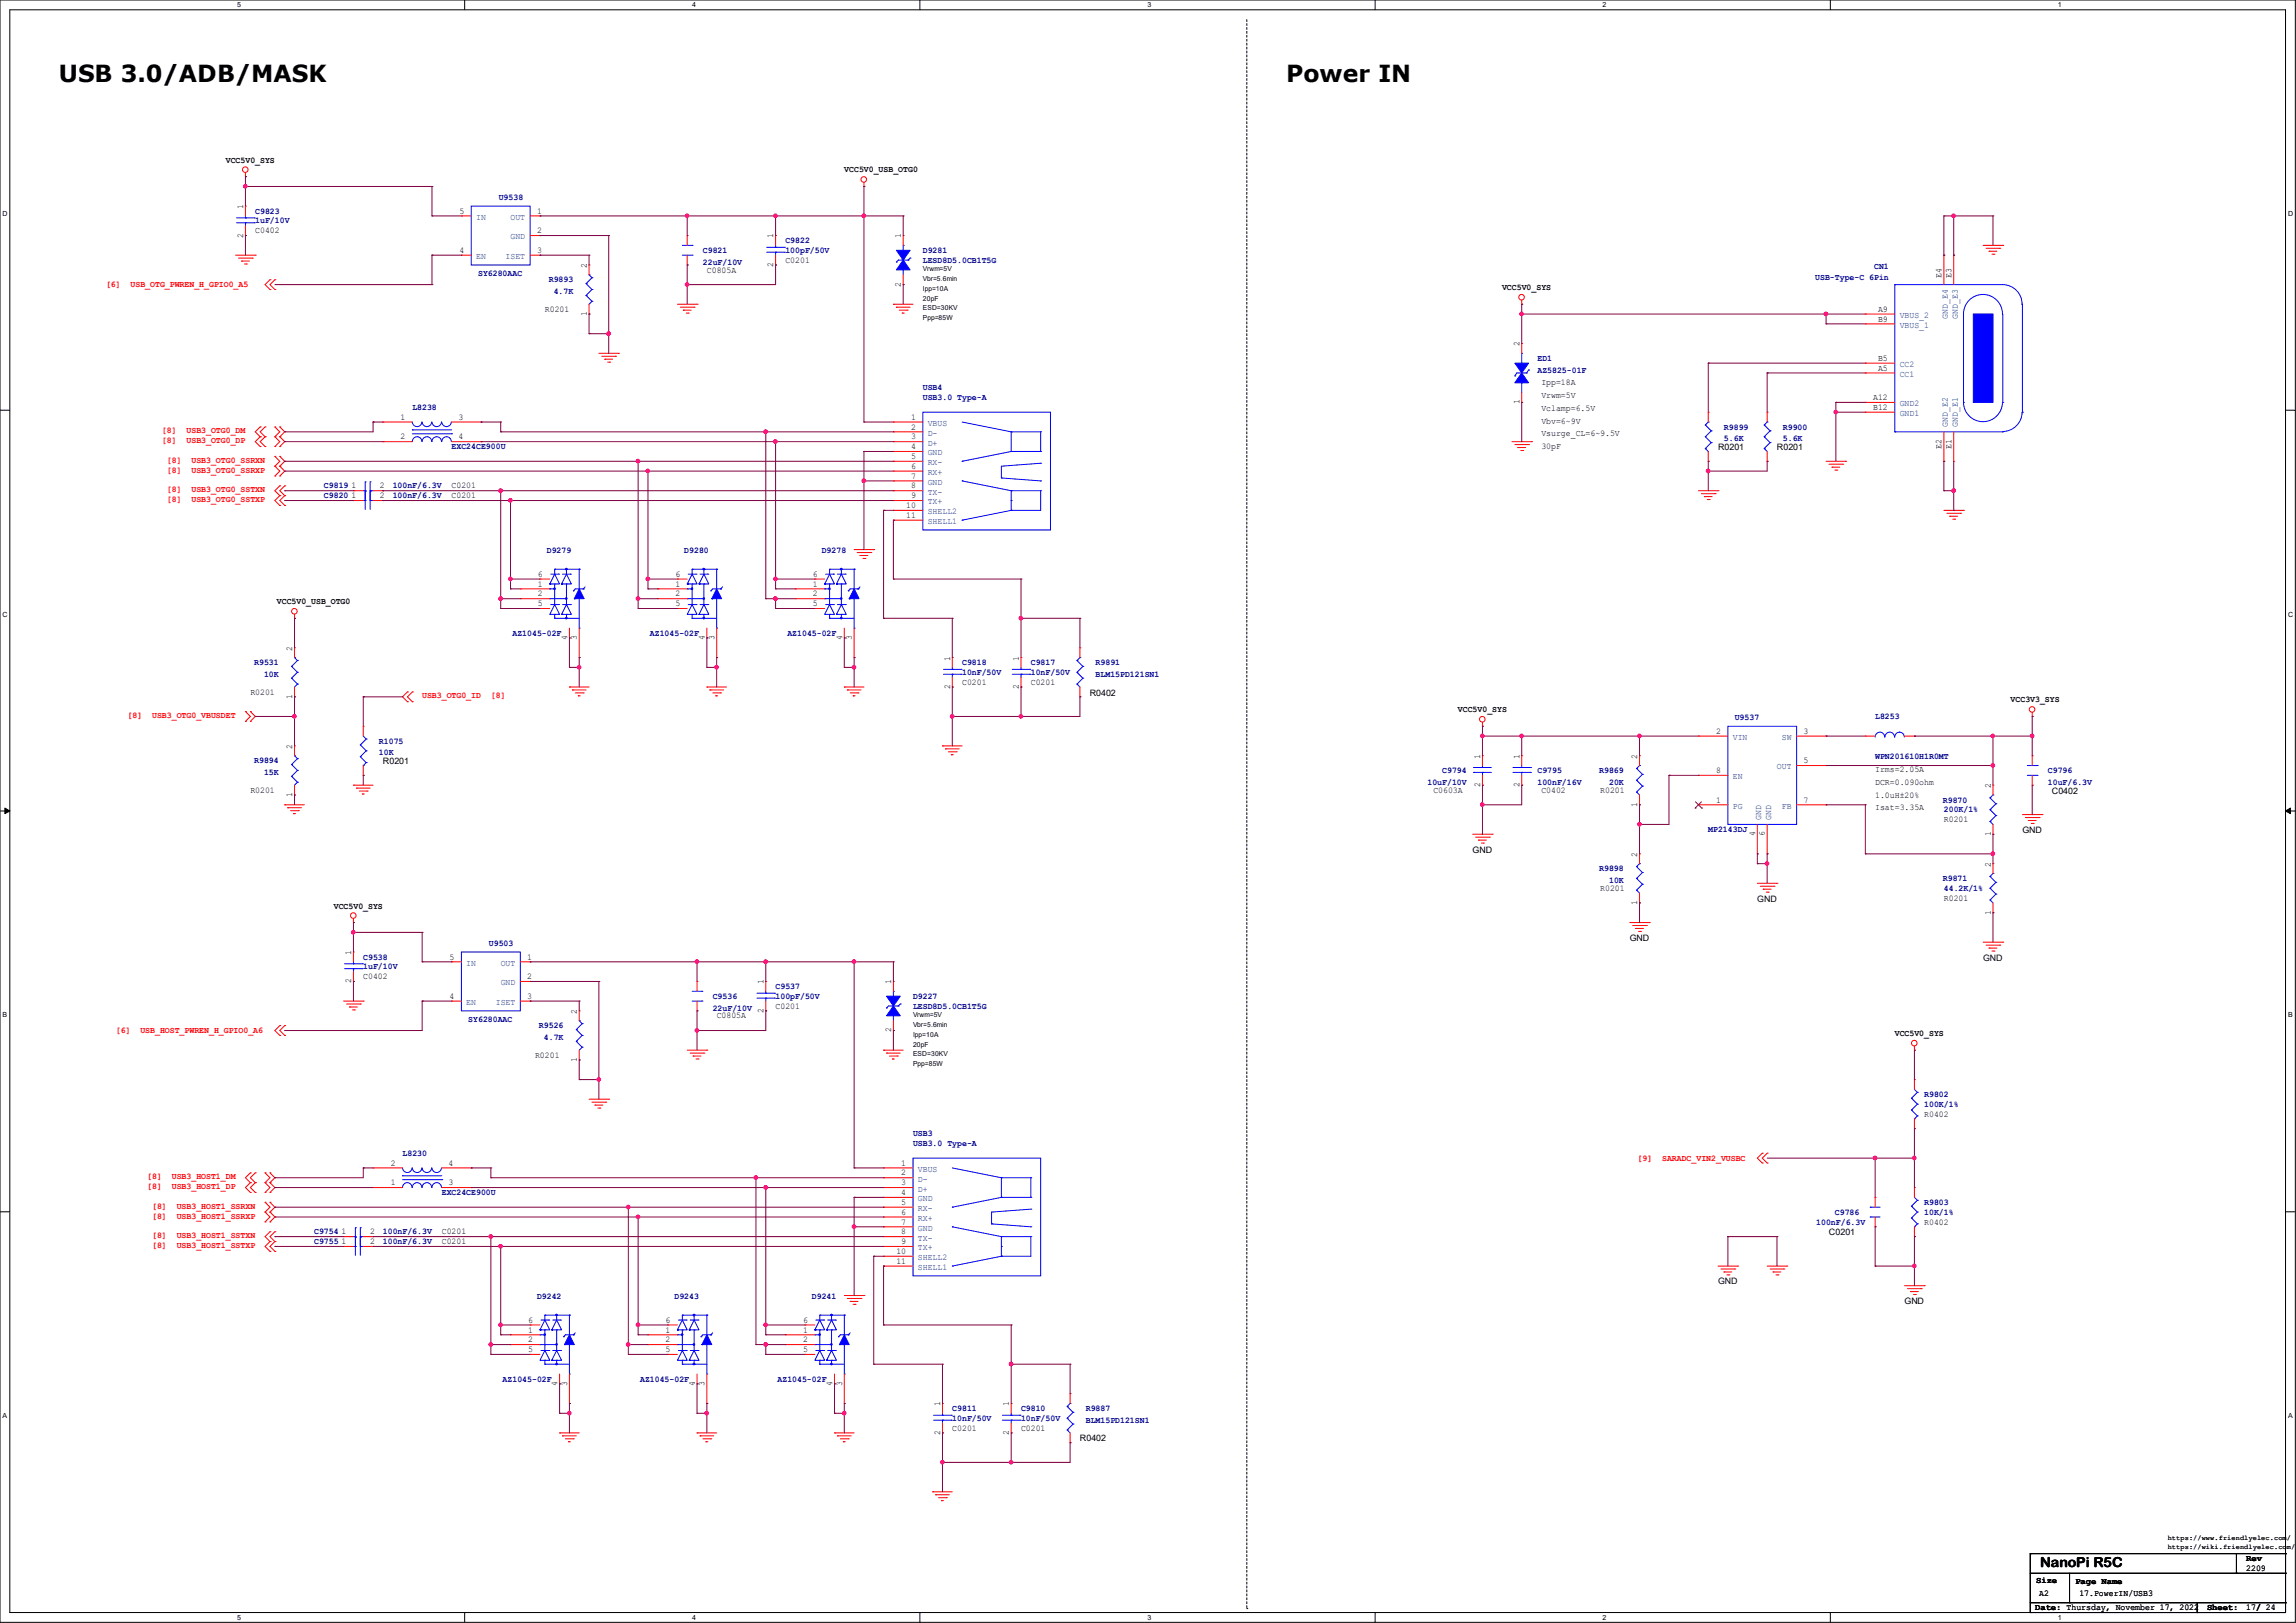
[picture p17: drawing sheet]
<svg xmlns="http://www.w3.org/2000/svg" width="297mm" height="210mm" viewBox="0 0 297 210" stroke-linecap="round" stroke-linejoin="round" font-family="sans-serif">
<defs><g id="words">
<g font-size="3">
<text x="7.6" y="10.7">USB 3.0/ADB/MASK</text>
<text x="166.4" y="10.7">Power IN</text>
</g>
<text font-size="1.8" x="263.9" y="202.7">NanoPi R5C</text>
<g font-size="1.1">
<text x="29.2" y="21">VCC5V0_SYS</text>
<text x="109.2" y="22.3">VCC5V0_USB_OTG0</text>
<text x="31.5" y="27.1" transform="rotate(-90 31.5 27.1)">1</text>
<text x="59.4" y="27.6">5</text>
<text x="69.5" y="27.6">1</text>
<text x="31.5" y="30.7" transform="rotate(-90 31.5 30.7)">2</text>
<text x="33" y="30.2">C0402</text>
<text x="59.4" y="32.7">4</text>
<text x="69.5" y="30.2">2</text>
<text x="69.5" y="32.7">3</text>
<text x="75.9" y="34.7" transform="rotate(-90 75.9 34.7)">2</text>
<text x="91.4" y="35.3">C0805A</text>
<text x="100" y="34.5" transform="rotate(-90 100 34.5)">2</text>
<text x="100" y="30.9" transform="rotate(-90 100 30.9)">1</text>
<text x="101.6" y="34">C0201</text>
<text x="116.5" y="30.9" transform="rotate(-90 116.5 30.9)">1</text>
<text x="251.2" y="35.9" transform="rotate(-90 251.2 35.9)">E4</text>
<text x="252.4" y="35.9" transform="rotate(-90 252.4 35.9)">E3</text>
<text x="70.5" y="40.3">R0201</text>
<text x="75.9" y="40.9" transform="rotate(-90 75.9 40.9)">1</text>
<text x="116.5" y="37.1" transform="rotate(-90 116.5 37.1)">2</text>
<text x="194.3" y="37.6">VCC5V0_SYS</text>
<text x="242.9" y="41.6">B9</text>
<text x="242.9" y="40.3">A9</text>
<text x="196.6" y="44.8" transform="rotate(-90 196.6 44.8)">2</text>
<text x="242.9" y="48">A5</text>
<text x="242.9" y="46.7">B5</text>
<text x="196.6" y="52.3" transform="rotate(-90 196.6 52.3)">1</text>
<text x="199.4" y="49.9">Ipp=18A</text>
<text x="199.4" y="51.5">Vrwm=5V</text>
<text x="199.4" y="53.2">Vclamp=6.5V</text>
<text x="242.3" y="53">B12</text>
<text x="242.3" y="51.8">A12</text>
<text x="51.8" y="54.3">1</text>
<text x="51.8" y="56.9">2</text>
<text x="59.3" y="54.3">3</text>
<text x="59.3" y="56.9">4</text>
<text x="117.9" y="54.3">1</text>
<text x="117.9" y="55.6">2</text>
<text x="117.9" y="56.9">3</text>
<text x="117.9" y="58.1">4</text>
<text x="117.9" y="59.4">5</text>
<text x="199.4" y="54.8">Vbv=6~9V</text>
<text x="199.4" y="56.5">Vsurge_CL=6~9.5V</text>
<text x="199.4" y="58.1">30pF</text>
<text x="222.2" y="58.3">R0201</text>
<text x="229.9" y="58.3">R0201</text>
<text x="251.2" y="58" transform="rotate(-90 251.2 58)">E2</text>
<text x="252.4" y="58" transform="rotate(-90 252.4 58)">E1</text>
<text x="45.5" y="63.2">1</text>
<text x="45.5" y="64.5">1</text>
<text x="49.1" y="63.2">2</text>
<text x="49.1" y="64.5">2</text>
<text x="58.4" y="63.2">C0201</text>
<text x="58.4" y="64.5">C0201</text>
<text x="117.2" y="65.7">10</text>
<text x="117.9" y="60.7">6</text>
<text x="117.9" y="61.9">7</text>
<text x="117.9" y="63.2">8</text>
<text x="117.9" y="64.5">9</text>
<text x="117.2" y="67">11</text>
<text x="69.6" y="75.9">1</text>
<text x="69.6" y="77.2">2</text>
<text x="69.6" y="74.6">6</text>
<text x="87.4" y="75.9">1</text>
<text x="87.4" y="77.2">2</text>
<text x="87.4" y="74.6">6</text>
<text x="105.2" y="75.9">1</text>
<text x="105.2" y="77.2">2</text>
<text x="105.2" y="74.6">6</text>
<text x="35.8" y="78.2">VCC5V0_USB_OTG0</text>
<text x="69.6" y="78.4">5</text>
<text x="73.4" y="82.8" transform="rotate(-90 73.4 82.8)">4</text>
<text x="74.6" y="82.8" transform="rotate(-90 74.6 82.8)">3</text>
<text x="87.4" y="78.4">5</text>
<text x="91.1" y="82.8" transform="rotate(-90 91.1 82.8)">4</text>
<text x="92.4" y="82.8" transform="rotate(-90 92.4 82.8)">3</text>
<text x="105.2" y="78.4">5</text>
<text x="108.9" y="82.8" transform="rotate(-90 108.9 82.8)">4</text>
<text x="110.2" y="82.8" transform="rotate(-90 110.2 82.8)">3</text>
<text x="32.4" y="89.9">R0201</text>
<text x="37.8" y="84.2" transform="rotate(-90 37.8 84.2)">2</text>
<text x="122.9" y="89.2" transform="rotate(-90 122.9 89.2)">2</text>
<text x="122.9" y="85.5" transform="rotate(-90 122.9 85.5)">1</text>
<text x="124.5" y="88.6">C0201</text>
<text x="131.8" y="89.2" transform="rotate(-90 131.8 89.2)">2</text>
<text x="131.8" y="85.5" transform="rotate(-90 131.8 85.5)">1</text>
<text x="133.3" y="88.6">C0201</text>
<text x="37.8" y="90.4" transform="rotate(-90 37.8 90.4)">1</text>
<text x="141" y="90">R0402</text>
<text x="188.6" y="92.2">VCC5V0_SYS</text>
<text x="222" y="95">2</text>
<text x="233.3" y="95">3</text>
<text x="260.1" y="90.9">VCC3V3_SYS</text>
<text x="37.8" y="96.9" transform="rotate(-90 37.8 96.9)">2</text>
<text x="49.5" y="98.9">R0201</text>
<text x="191.5" y="101.9" transform="rotate(-90 191.5 101.9)">2</text>
<text x="191.5" y="98.2" transform="rotate(-90 191.5 98.2)">1</text>
<text x="196.6" y="101.9" transform="rotate(-90 196.6 101.9)">2</text>
<text x="196.6" y="98.2" transform="rotate(-90 196.6 98.2)">1</text>
<text x="211.8" y="98.2" transform="rotate(-90 211.8 98.2)">2</text>
<text x="222" y="100">8</text>
<text x="233.3" y="98.8">5</text>
<text x="242.6" y="99.9">Irms=2.05A</text>
<text x="242.6" y="101.6">DCR=0.090ohm</text>
<text x="257.5" y="102" transform="rotate(-90 257.5 102)">2</text>
<text x="32.4" y="102.6">R0201</text>
<text x="37.8" y="103.1" transform="rotate(-90 37.8 103.1)">1</text>
<text x="185.4" y="102.6">C0603A</text>
<text x="199.4" y="102.6">C0402</text>
<text x="207" y="102.6">R0201</text>
<text x="211.8" y="104.4" transform="rotate(-90 211.8 104.4)">1</text>
<text x="222" y="103.8">1</text>
<text x="233.3" y="103.8">7</text>
<text x="242.6" y="103.2">1.0uH±20%</text>
<text x="242.6" y="104.9">Isat=3.35A</text>
<text x="251.5" y="106.4">R0201</text>
<text x="261.6" y="107.8">GND</text>
<text x="265.4" y="102.7">C0402</text>
<text x="190.5" y="110.3">GND</text>
<text x="211.8" y="110.9" transform="rotate(-90 211.8 110.9)">2</text>
<text x="227" y="108.2" transform="rotate(-90 227 108.2)">4</text>
<text x="228.3" y="108.2" transform="rotate(-90 228.3 108.2)">6</text>
<text x="257.5" y="112.1" transform="rotate(-90 257.5 112.1)">2</text>
<text x="257.5" y="108.2" transform="rotate(-90 257.5 108.2)">1</text>
<text x="43.2" y="117.6">VCC5V0_SYS</text>
<text x="207" y="115.3">R0201</text>
<text x="211.8" y="117.1" transform="rotate(-90 211.8 117.1)">1</text>
<text x="227.3" y="116.7">GND</text>
<text x="251.5" y="116.5">R0201</text>
<text x="257.5" y="118.4" transform="rotate(-90 257.5 118.4)">1</text>
<text x="45.4" y="123.6" transform="rotate(-90 45.4 123.6)">1</text>
<text x="58.2" y="124.2">5</text>
<text x="68.2" y="124.2">1</text>
<text x="210.8" y="121.8">GND</text>
<text x="256.5" y="124.3">GND</text>
<text x="45.4" y="127.3" transform="rotate(-90 45.4 127.3)">2</text>
<text x="47" y="126.7">C0402</text>
<text x="58.2" y="129.2">4</text>
<text x="68.2" y="126.7">2</text>
<text x="68.2" y="129.2">3</text>
<text x="74.6" y="131.2" transform="rotate(-90 74.6 131.2)">2</text>
<text x="92.7" y="131.8">C0805A</text>
<text x="98.8" y="131.1" transform="rotate(-90 98.8 131.1)">2</text>
<text x="98.8" y="127.4" transform="rotate(-90 98.8 127.4)">1</text>
<text x="100.3" y="130.5">C0201</text>
<text x="115.3" y="127.4" transform="rotate(-90 115.3 127.4)">1</text>
<text x="69.2" y="136.9">R0201</text>
<text x="74.6" y="137.4" transform="rotate(-90 74.6 137.4)">1</text>
<text x="115.3" y="133.6" transform="rotate(-90 115.3 133.6)">2</text>
<text x="245.1" y="134.1">VCC5V0_SYS</text>
<text x="248.9" y="144.5">R0402</text>
<text x="50.5" y="150.8">2</text>
<text x="50.5" y="153.4">1</text>
<text x="58" y="150.8">4</text>
<text x="58" y="153.4">3</text>
<text x="116.6" y="150.8">1</text>
<text x="116.6" y="152.1">2</text>
<text x="116.6" y="153.4">3</text>
<text x="116.6" y="154.6">4</text>
<text x="116.6" y="155.9">5</text>
<text x="44.2" y="161">1</text>
<text x="44.2" y="159.7">1</text>
<text x="47.9" y="161">2</text>
<text x="47.9" y="159.7">2</text>
<text x="57.1" y="161">C0201</text>
<text x="57.1" y="159.7">C0201</text>
<text x="116.6" y="157.2">6</text>
<text x="116.6" y="158.5">7</text>
<text x="116.6" y="159.7">8</text>
<text x="116.6" y="161">9</text>
<text x="236.6" y="159.9">C0201</text>
<text x="248.9" y="158.5">R0402</text>
<text x="116" y="162.3">10</text>
<text x="116" y="163.5">11</text>
<text x="222.2" y="166.2">GND</text>
<text x="68.3" y="172.4">1</text>
<text x="68.3" y="173.7">2</text>
<text x="68.3" y="171.2">6</text>
<text x="86.1" y="172.4">1</text>
<text x="86.1" y="173.7">2</text>
<text x="86.1" y="171.2">6</text>
<text x="103.9" y="172.4">1</text>
<text x="103.9" y="173.7">2</text>
<text x="103.9" y="171.2">6</text>
<text x="246.4" y="168.7">GND</text>
<text x="68.3" y="175">5</text>
<text x="72.1" y="179.3" transform="rotate(-90 72.1 179.3)">4</text>
<text x="73.4" y="179.3" transform="rotate(-90 73.4 179.3)">3</text>
<text x="86.1" y="175">5</text>
<text x="89.9" y="179.3" transform="rotate(-90 89.9 179.3)">4</text>
<text x="91.1" y="179.3" transform="rotate(-90 91.1 179.3)">3</text>
<text x="103.9" y="175">5</text>
<text x="107.7" y="179.3" transform="rotate(-90 107.7 179.3)">4</text>
<text x="108.9" y="179.3" transform="rotate(-90 108.9 179.3)">3</text>
<text x="121.6" y="185.7" transform="rotate(-90 121.6 185.7)">2</text>
<text x="121.6" y="182" transform="rotate(-90 121.6 182)">1</text>
<text x="123.2" y="185.1">C0201</text>
<text x="130.5" y="185.7" transform="rotate(-90 130.5 185.7)">2</text>
<text x="130.5" y="182" transform="rotate(-90 130.5 182)">1</text>
<text x="132.1" y="185.1">C0201</text>
<text x="139.7" y="186.5">R0402</text>
<text x="290.6" y="203.3">2209</text>
<text x="290.6" y="202">Rev</text>
<text x="263.3" y="208.4">Date: Thursday, November 17, 2022</text>
<text x="263.4" y="204.8">Size</text>
<text x="263.8" y="206.5">A2</text>
<text x="268.5" y="204.9">Page Name</text>
<text x="269" y="206.5">17.PowerIN/USB3</text>
<text x="285.5" y="208.4">Sheet:</text>
<text x="290.6" y="208.4">17/ 24</text>
</g>
<g font-size="1.1" fill="#00007f">
<text x="33" y="27.6">C9823</text>
<text x="33" y="28.9">1uF/10V</text>
<text x="64.5" y="25.9">U9538</text>
<text x="61.8" y="35.8">SY6280AAC</text>
<text x="90.9" y="32.7">C9821</text>
<text x="90.9" y="34.2">22uF/10V</text>
<text x="101.6" y="31.5">C9822</text>
<text x="101.6" y="32.7">100pF/50V</text>
<text x="119.4" y="32.7">D9281</text>
<text x="119.4" y="34">LESD8D5.0CB1T5G</text>
<text x="242.4" y="34.8">CN1</text>
<text x="71" y="36.5">R9893</text>
<text x="71.6" y="38.1">4.7K</text>
<text x="234.8" y="36.3">USB-Type-C 6Pin</text>
<text x="198.9" y="46.7">ED1</text>
<text x="53.3" y="53">L8238</text>
<text x="119.4" y="50.5">USB4</text>
<text x="119.4" y="51.8">USB3.0 Type-A</text>
<text x="198.9" y="48.2">AZ5825-01F</text>
<text x="58.4" y="58.1">EXC24CE900U</text>
<text x="223" y="55.6">R9899</text>
<text x="223" y="57.1">5.6K</text>
<text x="230.6" y="55.6">R9900</text>
<text x="230.6" y="57.1">5.6K</text>
<text x="41.9" y="63.2">C9819</text>
<text x="41.9" y="64.5">C9820</text>
<text x="50.8" y="63.2">100nF/6.3V</text>
<text x="50.8" y="64.5">100nF/6.3V</text>
<text x="70.7" y="71.6">D9279</text>
<text x="88.5" y="71.6">D9280</text>
<text x="106.3" y="71.6">D9278</text>
<text x="66.3" y="82.3">AZ1045-02F</text>
<text x="84.1" y="82.3">AZ1045-02F</text>
<text x="101.9" y="82.3">AZ1045-02F</text>
<text x="32.9" y="86.1">R9531</text>
<text x="34.2" y="87.6">10K</text>
<text x="124.5" y="86.1">C9818</text>
<text x="124.5" y="87.3">10nF/50V</text>
<text x="133.3" y="86.1">C9817</text>
<text x="133.3" y="87.3">10nF/50V</text>
<text x="141.7" y="86.1">R9891</text>
<text x="141.7" y="87.6">BLM15PD121SN1</text>
<text x="224.4" y="93.2">U9537</text>
<text x="242.6" y="93.1">L8253</text>
<text x="32.9" y="98.8">R9894</text>
<text x="34.2" y="100.3">15K</text>
<text x="49" y="96.2">R1075</text>
<text x="49" y="97.8">10K</text>
<text x="184.7" y="101.6">10uF/10V</text>
<text x="186.6" y="100">C9794</text>
<text x="198.9" y="100">C9795</text>
<text x="198.9" y="101.6">100nF/16V</text>
<text x="206.9" y="100">R9869</text>
<text x="208.2" y="101.6">20K</text>
<text x="242.6" y="98.3">WPN201610H1R0MT</text>
<text x="264.9" y="100">C9796</text>
<text x="264.9" y="101.6">10uF/6.3V</text>
<text x="221" y="107.7">MP2143DJ</text>
<text x="251.3" y="103.8">R9870</text>
<text x="251.5" y="105.1">200K/1%</text>
<text x="206.9" y="112.7">R9898</text>
<text x="208.2" y="114.3">10K</text>
<text x="251.3" y="114">R9871</text>
<text x="251.5" y="115.3">44.2K/1%</text>
<text x="47" y="124.2">C9538</text>
<text x="47" y="125.4">1uF/10V</text>
<text x="63.2" y="122.4">U9503</text>
<text x="92.2" y="129.2">C9536</text>
<text x="92.2" y="130.8">22uF/10V</text>
<text x="100.3" y="128">C9537</text>
<text x="100.3" y="129.2">100pF/50V</text>
<text x="118.1" y="129.2">D9227</text>
<text x="118.1" y="130.5">LESD8D5.0CB1T5G</text>
<text x="60.6" y="132.3">SY6280AAC</text>
<text x="69.7" y="133.1">R9526</text>
<text x="70.4" y="134.6">4.7K</text>
<text x="248.9" y="141.9">R9802</text>
<text x="248.9" y="143.2">100K/1%</text>
<text x="52.1" y="149.6">L8230</text>
<text x="118.1" y="147">USB3</text>
<text x="118.1" y="148.3">USB3.0 Type-A</text>
<text x="57.1" y="154.6">EXC24CE900U</text>
<text x="248.9" y="155.9">R9803</text>
<text x="40.6" y="161">C9755</text>
<text x="40.6" y="159.7">C9754</text>
<text x="49.5" y="161">100nF/6.3V</text>
<text x="49.5" y="159.7">100nF/6.3V</text>
<text x="234.9" y="158.5">100nF/6.3V</text>
<text x="237.4" y="157.2">C9786</text>
<text x="248.9" y="157.2">10K/1%</text>
<text x="69.5" y="168.1">D9242</text>
<text x="87.2" y="168.1">D9243</text>
<text x="105" y="168.1">D9241</text>
<text x="65" y="178.8">AZ1045-02F</text>
<text x="82.8" y="178.8">AZ1045-02F</text>
<text x="100.6" y="178.8">AZ1045-02F</text>
<text x="123.2" y="182.6">C9811</text>
<text x="123.2" y="183.9">10nF/50V</text>
<text x="132.1" y="182.6">C9810</text>
<text x="132.1" y="183.9">10nF/50V</text>
<text x="140.5" y="182.6">R9887</text>
<text x="140.5" y="184.1">BLM15PD121SN1</text>
</g>
<g font-size="1.1" fill="#003f7f">
<text x="61.6" y="28.4">IN</text>
<text x="66" y="28.4">OUT</text>
<text x="61.6" y="33.5">EN</text>
<text x="65.4" y="33.5">ISET</text>
<text x="66" y="31">GND</text>
<text x="245.7" y="41.1">VBUS_2</text>
<text x="252" y="41.3" transform="rotate(-90 252 41.3)">GND_E4</text>
<text x="253.2" y="41.3" transform="rotate(-90 253.2 41.3)">GND_E3</text>
<text x="245.7" y="42.4">VBUS_1</text>
<text x="245.7" y="47.5">CC2</text>
<text x="245.7" y="53.8">GND1</text>
<text x="245.7" y="48.8">CC1</text>
<text x="245.7" y="52.6">GND2</text>
<text x="120" y="55.1">VBUS</text>
<text x="120" y="56.4">D-</text>
<text x="120" y="57.7">D+</text>
<text x="120" y="58.9">GND</text>
<text x="252" y="55.2" transform="rotate(-90 252 55.2)">GND_E2</text>
<text x="253.2" y="55.2" transform="rotate(-90 253.2 55.2)">GND_E1</text>
<text x="120" y="60.2">RX-</text>
<text x="120" y="61.5">RX+</text>
<text x="120" y="62.7">GND</text>
<text x="120" y="64">TX-</text>
<text x="120" y="65.3">TX+</text>
<text x="120" y="66.5">SHELL2</text>
<text x="120" y="67.8">SHELL1</text>
<text x="224.2" y="95.8">VIN</text>
<text x="230.5" y="95.8">SW</text>
<text x="224.2" y="100.8">EN</text>
<text x="229.9" y="99.6">OUT</text>
<text x="224.2" y="104.7">PG</text>
<text x="227.8" y="106" transform="rotate(-90 227.8 106)">GND</text>
<text x="229.1" y="106" transform="rotate(-90 229.1 106)">GND</text>
<text x="230.5" y="104.7">FB</text>
<text x="60.3" y="125">IN</text>
<text x="64.8" y="125">OUT</text>
<text x="60.3" y="130.1">EN</text>
<text x="64.1" y="130.1">ISET</text>
<text x="64.8" y="127.5">GND</text>
<text x="118.7" y="151.6">VBUS</text>
<text x="118.7" y="152.9">D-</text>
<text x="118.7" y="154.2">D+</text>
<text x="118.7" y="155.5">GND</text>
<text x="118.7" y="156.7">RX-</text>
<text x="118.7" y="158">RX+</text>
<text x="118.7" y="159.3">GND</text>
<text x="118.7" y="160.5">TX-</text>
<text x="118.7" y="161.8">TX+</text>
<text x="118.7" y="163.1">SHELL2</text>
<text x="118.7" y="164.3">SHELL1</text>
</g>
<g font-size="1.1" fill="#f00">
<text x="13.7" y="37.2">[6]</text>
<text x="16.9" y="37.2">USB_OTG_PWREN_H_GPIO0_A5</text>
<text x="21" y="57.4">[8]</text>
<text x="21" y="56.1">[8]</text>
<text x="21.6" y="59.9">[8]</text>
<text x="24.1" y="57.4">USB3_OTG0_DP</text>
<text x="24.1" y="56.1">USB3_OTG0_DM</text>
<text x="24.8" y="59.9">USB3_OTG0_SSRXN</text>
<text x="21.6" y="65">[8]</text>
<text x="21.6" y="63.7">[8]</text>
<text x="21.6" y="61.2">[8]</text>
<text x="24.8" y="65">USB3_OTG0_SSTXP</text>
<text x="24.8" y="63.7">USB3_OTG0_SSTXN</text>
<text x="24.8" y="61.2">USB3_OTG0_SSRXP</text>
<text x="16.5" y="92.9">[8]</text>
<text x="19.7" y="92.9">USB3_OTG0_VBUSDET</text>
<text x="54.6" y="90.4">USB3_OTG0_ID</text>
<text x="63.5" y="90.4">[8]</text>
<text x="15" y="133.7">[6]</text>
<text x="18.2" y="133.7">USB_HOST_PWREN_H_GPIO0_A6</text>
<text x="19.1" y="153.9">[8]</text>
<text x="19.1" y="152.6">[8]</text>
<text x="22.2" y="153.9">USB3_HOST1_DP</text>
<text x="22.2" y="152.6">USB3_HOST1_DM</text>
<text x="211.8" y="150.2">[9]</text>
<text x="215" y="150.2">SARADC_VIN2_VUSBC</text>
<text x="19.7" y="161.5">[8]</text>
<text x="19.7" y="160.2">[8]</text>
<text x="19.7" y="157.7">[8]</text>
<text x="19.7" y="156.4">[8]</text>
<text x="22.9" y="161.5">USB3_HOST1_SSTXP</text>
<text x="22.9" y="160.2">USB3_HOST1_SSTXN</text>
<text x="22.9" y="157.7">USB3_HOST1_SSRXP</text>
<text x="22.9" y="156.4">USB3_HOST1_SSRXN</text>
</g>
<g font-size=".9">
<text x="30.7" y=".9">5</text>
<text x="89.5" y=".9">4</text>
<text x="148.4" y=".9">3</text>
<text x="207.3" y=".9">2</text>
<text x="266.2" y=".9">1</text>
<text x=".3" y="28">D</text>
<text x="296" y="28">D</text>
<text x="119.4" y="35.1">Vrwm=5V</text>
<text x="119.4" y="36.4">Vbr=5.6min</text>
<text x="119.4" y="37.6">Ipp=10A</text>
<text x="119.4" y="38.9">20pF</text>
<text x="119.4" y="40.2">ESD=30KV</text>
<text x="119.4" y="41.4">Ppp=85W</text>
<text x=".3" y="79.8">C</text>
<text x="296" y="79.8">C</text>
<text x=".3" y="131.7">B</text>
<text x="118.1" y="131.6">Vrwm=5V</text>
<text x="296" y="131.7">B</text>
<text x="118.1" y="132.9">Vbr=5.6min</text>
<text x="118.1" y="134.2">Ipp=10A</text>
<text x="118.1" y="135.4">20pF</text>
<text x="118.1" y="136.7">ESD=30KV</text>
<text x="118.1" y="138">Ppp=85W</text>
<text x=".3" y="183.5">A</text>
<text x="296" y="183.5">A</text>
<text x="280.4" y="200.5">https://wiki.friendlyelec.com/</text>
<text x="280.4" y="199.2">https://www.friendlyelec.com/</text>
<text x="30.7" y="209.6">5</text>
<text x="89.5" y="209.6">4</text>
<text x="148.4" y="209.6">3</text>
<text x="207.3" y="209.6">2</text>
<text x="266.2" y="209.6">1</text>
</g>
</g></defs>
<path d="M0 0h296.9v209.9h-296.9zM1.3 1.3h294.4v207.4h-294.4z" fill="none" stroke="#000" stroke-width=".13"/>
<g fill="#fff">
<path d="M30.7 .1h.5v1h-.5z"/>
<path d="M30.7 208.8h.5v1h-.5z"/>
</g>
<path d="M60.1 0v1.3M60.1 208.7v1.2" fill="none" stroke="#000" stroke-width=".13"/>
<g fill="#fff">
<path d="M89.5 .1h.5v1h-.5z"/>
<path d="M89.5 208.8h.5v1h-.5z"/>
</g>
<path d="M119 0v1.3M119 208.7v1.2" fill="none" stroke="#000" stroke-width=".13"/>
<g fill="#fff">
<path d="M148.4 .1h.5v1h-.5z"/>
<path d="M148.4 208.8h.5v1h-.5z"/>
</g>
<path d="M177.9 0v1.3M177.9 208.7v1.2" fill="none" stroke="#000" stroke-width=".13"/>
<g fill="#fff">
<path d="M207.3 .1h.5v1h-.5z"/>
<path d="M207.3 208.8h.5v1h-.5z"/>
</g>
<path d="M236.8 0v1.3M236.8 208.7v1.2" fill="none" stroke="#000" stroke-width=".13"/>
<g fill="#fff">
<path d="M266.2 .1h.5v1h-.5z"/>
<path d="M266.2 208.8h.5v1h-.5z"/>
<path d="M.3 27.2h.7v1h-.7z"/>
<path d="M296 27.2h.6v1h-.6z"/>
<path d="M.3 79h.7v1h-.7z"/>
<path d="M296 79h.6v1h-.6z"/>
</g>
<path d="M0 53.1h1.3M295.7 53.1h1.2" fill="none" stroke="#000" stroke-width=".13"/>
<g fill="#fff">
<path d="M.3 130.9h.6v1h-.6z"/>
<path d="M296 130.9h.6v1h-.6z"/>
</g>
<path d="M0 104.9h1.3M295.7 104.9h1.2" fill="none" stroke="#000" stroke-width=".13"/>
<path d="M.6 104.6l.7 .3-.7 .4zM295.7 104.9l.6-.3v.7z" fill="#000" stroke="#000" stroke-width=".13"/>
<g fill="#fff">
<path d="M.3 182.7h.6v1h-.6z"/>
<path d="M296 182.7h.5v1h-.5z"/>
</g>
<g fill="none" stroke="#000" stroke-width=".13">
<path d="M0 156.8h1.3M295.7 156.8h1.2M262.6 208.7h.1M262.6 201h.1M262.6 203.6h33.1M262.6 201v7.7M262.6 207.4h33.1M262.6 201h33.1M267.7 207.4h.1M267.7 203.6v3.8M270.3 207.4h.1M284.2 208.7h.1"/>
<path d="M284.2 207.4v1.3M289.3 203.6h.1M289.3 201v2.6M295.7 203.6h.1M295.7 201h.1M295.7 207.4h.1M295.7 201v7.7h-33.1"/>
</g>
<path d="M161.3 2.5v205.7M161.3 208.2h.1" fill="none" stroke="#000" stroke-width=".13" stroke-dasharray=".3 .3"/>
<g fill="none" stroke="#f00" stroke-width=".13">
<path d="M30.5 33h2.5M30.9 33.4h1.7M31.2 33.8h.1M31.2 33.8h1.1M31.6 34.2h.3M31.8 22.9h.1M31.8 26.7h.1M31.8 30.5h.1M31.8 22.4v.5M31.8 26.7v1.2M31.8 29.2v1.3M31.9 34.2h.1"/>
<path d="M32.6 33.4h.1M33 33h.1M34.9 37.5h.1M34.9 36.2h.1M34.9 36.2l-.6 .6 .6 .7M35.6 37.5h.1M35.6 36.2h.1M35.6 36.2l-.7 .6 .7 .7M59.7 33h.1M59.7 27.9h.1M59.7 33h1.3M59.7 27.9h1.3"/>
<path d="M68.6 33h1.3M68.6 27.9h1.3M68.6 30.5h1.3M69.9 27.9h.1M69.9 30.5h.1M69.9 33h.1M76.2 34.3h.1M76.2 34.3v1.3M76.2 39.4v1.2M87.6 39.4h2.6M88 39.8h1.8M88.9 34.3h.1"/>
<path d="M88.9 30.5h.1M88.9 30.5v1.2M88.9 33v1.3M89.8 39.8h.1M90.2 39.4h.1M100.3 30.5h.1M100.3 34.3h.1M100.3 30.5v1.2M100.3 33v1.3M111.8 24.1h.1M111.8 23.6v.5M115.6 39.4h.1"/>
<path d="M115.6 39.4h2.5M116 39.8h.1M116 39.8h1.7M116.8 30.5h.1M116.8 36.8h.1M116.8 30.5v1.2M116.8 35.6v1.2M196.9 39.4h.1M196.9 38.9v.5M251.5 33h.1M251.5 33v3.8M252.7 33h.1"/>
<path d="M252.7 33v3.8M256.5 31.7h2.6M256.9 32.1h1.8M257.3 32.5h.1M257.3 32.5h1M257.7 32.9h.2M257.9 32.9h.1M258.7 32.1h.1M259.1 31.7h.1M33.7 57.8h.1M33.7 56.5h.1M33.7 55.2h.1"/>
<path d="M33.7 55.2l-.7 .7 .7 .6M33.7 56.5l-.7 .6 .7 .7M34.3 57.8h.1M34.3 56.5h.1M34.3 55.2h.1M34.3 56.5l-.6 .6 .6 .7M34.3 55.2l-.6 .7 .6 .6M35.6 59.1h.1M35.6 57.8h.1M35.6 56.5h.1M35.6 55.2h.1M35.6 59.1l.6 .6-.6 .6"/>
<path d="M35.6 56.5l.6 .6-.6 .7M35.6 55.2l.6 .7-.6 .6M36.2 59.1h.1M36.2 56.5h.1M36.2 57.8h.1M36.2 55.2h.1M36.2 59.1l.6 .6-.6 .6M36.2 56.5l.6 .6-.6 .7M36.2 55.2l.6 .7-.6 .6M49.5 54.6h.1M49.5 57.1h.1M49.5 57.1h3.8"/>
<path d="M49.5 54.6h3.8M58.4 57.1h3.8M58.4 54.6h3.8M62.2 54.6h.1M62.2 57.1h.1M76.2 40.6h.1M77.5 45.7h2.5M77.9 46.1h1.7M78.2 46.5h.1M78.2 46.5h1M78.6 46.9h.3M78.9 46.9h.1"/>
<path d="M79.6 46.1h.1M80 45.7h.1M88.4 40.1h.1M88.4 40.1h1M88.8 40.5h.2M89 40.5h.1M115.6 54.6h.1M115.6 55.9h.1M115.6 57.1h.1M115.6 58.4h.1M115.6 59.7h.1M115.6 57.1h3.8"/>
<path d="M115.6 59.7h3.8M115.6 54.6h3.8M115.6 55.9h3.8M115.6 58.4h3.8M116.3 40.1h1M116.7 40.5h.1M116.7 40.5h.3M117.3 40.1h.1M195.6 57.1h2.5M196 57.5h1.7M196.3 57.9h.1M196.3 57.9h1.1"/>
<path d="M196.7 58.3h.3M196.9 52.1h.1M196.9 44.4h.1M196.9 44.4v1.3M196.9 50.8v1.3M197 58.3h.1M197.7 57.5h.1M198.1 57.1h.1M221 59.7h.1M221 53.3h.1M221 53.3v1.3M221 58.4v1.3"/>
<path d="M228.6 59.7h.1M228.6 53.3h.1M228.6 53.3v1.3M228.6 58.4v1.3M236.2 59.7h2.6M238.8 59.7h.1M241.3 53.3h.1M241.3 41.9h.1M241.3 48.3h.1M241.3 40.6h.1M241.3 52.1h.1M241.3 47h.1"/>
<path d="M241.3 53.3h3.8M241.3 41.9h3.8M241.3 48.3h3.8M241.3 40.6h3.8M241.3 52.1h3.8M241.3 47h3.8M251.5 59.7h.1M251.5 55.9v3.8M252.7 59.7h.1M252.7 55.9v3.8M35.6 61.6h.1M35.6 60.3h.1"/>
<path d="M35.6 60.3l.6 .7-.6 .6M36.2 65.4h.1M36.2 64.1h.1M36.2 62.9h.1M36.2 60.3h.1M36.2 61.6h.1M36.2 64.1l-.6 .7 .6 .6M36.2 62.9l-.6 .6 .6 .6M36.2 60.3l.6 .7-.6 .6M36.8 65.4h.1M36.8 64.1h.1M36.8 62.9h.1"/>
<path d="M36.8 64.1l-.6 .7 .6 .6M36.8 62.9l-.6 .6 .6 .6M38.1 79.5v.5M45.7 63.5h.1M45.7 64.8h.1M45.7 63.5h1.3M45.7 64.8h1.3M48.3 63.5h1.2M48.3 64.8h1.2M49.5 63.5h.1M49.5 64.8h.1M67.3 76.2h.1"/>
<path d="M67.3 77.5h.1M67.3 76.2h3.8M67.3 77.5h3.8M69.9 74.9h.1M69.9 78.7h.1M69.9 74.9h1.2M69.9 78.7h1.2M85.1 76.2h.1M85.1 77.5h.1M85.1 76.2h3.8M85.1 77.5h3.8M87.6 74.9h.1"/>
<path d="M87.6 78.7h.1M87.6 74.9h1.3M87.6 78.7h1.3M102.9 76.2h.1M102.9 77.5h.1M102.9 76.2h3.8M102.9 77.5h3.8M105.4 74.9h.1M105.4 78.7h.1M105.4 74.9h1.3M105.4 78.7h1.3M110.5 71.1h2.5"/>
<path d="M110.9 71.5h1.7M111.3 71.9h.1M111.3 71.9h1M111.6 72.3h.3M111.9 72.3h.1M112.6 71.5h.1M113 71.1h.1M115.6 61h.1M115.6 62.2h.1M115.6 63.5h.1M115.6 64.8h.1M115.6 66h.1"/>
<path d="M115.6 67.3h.1M115.6 63.5h3.8M115.6 66h3.8M115.6 64.8h3.8M115.6 61h3.8M115.6 62.2h3.8M115.6 67.3h3.8M219.7 63.5h2.6M220.1 63.9h1.8M220.5 64.3h.1M220.5 64.3h1M220.9 64.6h.2"/>
<path d="M221.1 64.6h.1M221.9 63.9h.1M222.3 63.5h.1M236.6 60.1h1.8M237 60.5h.1M237 60.5h1M237.4 60.8h.2M237.6 60.8h.1M238.4 60.1h.1M251.5 66h2.5M251.8 66.4h1.8M252.2 66.8h.1"/>
<path d="M252.2 66.8h1M252.6 67.2h.3M252.9 67.2h.1M253.6 66.4h.1M254 66h.1M31.8 93.3h.1M31.8 92.1h.1M31.8 92.1l.6 .6-.6 .6M32.4 92.1h.1M32.4 93.3h.1M32.4 92.1l.6 .6-.6 .6M38.1 80h.1"/>
<path d="M38.1 90.2h.1M38.1 83.8h.1M38.1 96.5h.1M38.1 83.8v1.3M38.1 88.9v1.3M38.1 96.5v1.3M47 94h.1M47 94v1.3M47 99.1v1.2M52.7 89.5h.1M52.7 90.8h.1M52.7 89.5l-.6 .7 .6 .6"/>
<path d="M53.3 90.8h.1M53.3 89.5h.1M53.3 89.5l-.6 .7 .6 .6M73.7 88.9h.1M73.7 82.6h.1M73.7 88.9h2.5M73.7 81.3v1.3M74 89.3h.1M74 89.3h1.8M74.4 89.7h1M74.8 90h.1M74.8 90h.3"/>
<path d="M74.9 85.1h.1M74.9 81.3v3.8M75.4 89.7h.1M91.4 88.9h.1M91.4 82.6h.1M91.4 88.9h2.6M91.4 81.3v1.3M91.8 89.3h.1M91.8 89.3h1.8M92.2 89.7h1M92.6 90h.1M92.6 90h.2"/>
<path d="M92.7 85.1h.1M92.7 81.3v3.8M93.2 89.7h.1M109.2 88.9h.1M109.2 82.6h.1M109.2 88.9h2.6M109.2 81.3v1.3M109.6 89.3h.1M109.6 89.3h1.8M110 89.7h1M110.4 90h.1M110.4 90h.2"/>
<path d="M110.5 85.1h.1M110.5 81.3v3.8M111 89.7h.1M121.9 96.5h.1M121.9 96.5h2.6M122.3 96.9h.1M122.3 96.9h1.8M122.7 97.3h1M123.1 97.7h.1M123.1 97.7h.2M123.2 85.1h.1M123.2 88.9h.1"/>
<path d="M123.2 85.1v1.3M123.2 87.6v1.3M123.7 97.3h.1M132.1 85.1h.1M132.1 88.9h.1M132.1 85.1v1.3M132.1 87.6v1.3M139.7 90.2h.1M139.7 83.8h.1M139.7 83.8v1.3M139.7 88.9v1.3M191.8 94h.1"/>
<path d="M191.8 97.8h.1M191.8 93.5v.5M191.8 97.8v1.3M196.9 97.8h.1M196.9 97.8v1.3M212.1 97.8h.1M212.1 97.8v1.3M219.7 95.3h.1M219.7 95.3h3.8M232.4 95.3h3.8M232.4 99.1h3.8M236.2 95.3h.1"/>
<path d="M236.2 99.1h.1M241.3 95.3h.1M241.3 95.3h1.3M246.4 95.3h1.3M247.7 95.3h.1M262.9 92.7h.1M262.9 97.8h.1M262.9 92.2v.5M262.9 97.8v1.3M36.8 104.1h.1M36.8 104.1h2.6M37.2 104.5h.1"/>
<path d="M37.2 104.5h1.8M37.6 104.9h1M38 105.3h.1M38 105.3h.2M38.1 102.9h.1M38.1 101.6v1.3M38.6 104.9h.1M45.7 101.6h.1M45.7 119.4h.1M45.7 101.6h2.6M45.7 118.9v.5M46.1 102h.1"/>
<path d="M46.1 102h1.8M46.5 102.4h1M46.9 102.7h.1M46.9 102.7h.2M47 100.3h.1M47.5 102.4h.1M190.5 108h2.5M190.9 108.3h1.8M191.3 108.7h.1M191.3 108.7h1M191.6 109.1h.3M191.8 101.6h.1"/>
<path d="M191.8 100.3v1.3M191.9 109.1h.1M192.7 108.3h.1M193 108h.1M196.9 101.6h.1M196.9 100.3v1.3M210.8 119.4h2.6M211.2 119.8h1.8M212.1 104.1h.1M212.1 116.8h.1M212.1 110.5h.1M212.1 102.9v1.2"/>
<path d="M212.1 110.5v1.3M212.1 115.6v1.2M213 119.8h.1M213.4 119.4h.1M219.7 100.3h.1M219.7 104.1h.1M219.7 104.1h3.8M219.7 100.3h3.8M227.3 110.5h.1M227.3 114.3h2.6M227.3 106.7v3.8M227.7 114.7h1.8"/>
<path d="M228.1 115.1h.1M228.1 115.1h1M228.5 115.4h.2M228.6 110.5h.1M228.6 106.7v3.8M228.7 115.4h.1M229.5 114.7h.1M229.9 114.3h.1M232.4 104.1h3.8M236.2 104.1h.1M257.8 108h.1M257.8 101.6h.1"/>
<path d="M257.8 118.1h.1M257.8 111.8h.1M257.8 101.6v1.3M257.8 106.7v1.3M257.8 111.8v1.2M257.8 116.8v1.3M261.6 105.4h2.6M262 105.8h1.8M262.4 106.2h.1M262.4 106.2h1M262.8 106.6h.2M262.9 101.6h.1"/>
<path d="M262.9 100.3v1.3M263 106.6h.1M263.8 105.8h.1M264.2 105.4h.1M36.2 134h.1M36.2 132.7h.1M36.2 132.7l-.6 .7 .6 .6M36.8 134h.1M36.8 132.7h.1M36.8 132.7l-.6 .7 .6 .6M44.5 129.5h2.5M44.8 129.9h1.8"/>
<path d="M45.2 130.3h.1M45.2 130.3h1M45.6 130.7h.2M45.7 123.2h.1M45.7 127h.1M45.7 123.2v1.3M45.7 125.7v1.3M45.8 130.7h.1M46.6 129.9h.1M47 129.5h.1M58.4 129.5h.1M58.4 124.5h.1"/>
<path d="M58.4 129.5h1.3M58.4 124.5h1.3M67.3 129.5h1.3M67.3 124.5h1.3M67.3 127h1.3M68.6 124.5h.1M68.6 127h.1M68.6 129.5h.1M74.9 137.2h.1M74.9 130.8h.1M74.9 130.8v1.3M74.9 135.9v1.3"/>
<path d="M88.9 135.9h2.5M89.3 136.3h1.8M89.7 136.7h.1M89.7 136.7h1M90 137h.3M90.2 130.8h.1M90.2 127h.1M90.2 127v1.3M90.2 129.5v1.3M90.3 137h.1M91.1 136.3h.1M91.4 135.9h.1"/>
<path d="M99.1 127h.1M99.1 130.8h.1M99.1 127v1.3M99.1 129.5v1.3M114.3 135.9h.1M114.3 135.9h2.5M114.7 136.3h.1M114.7 136.3h1.8M115.1 136.7h1M115.4 137h.1M115.4 137h.3M115.6 127h.1"/>
<path d="M115.6 133.4h.1M115.6 127v1.3M115.6 132.1v1.3M116.1 136.7h.1M211.6 120.1h.1M211.6 120.1h1M212 120.5h.2M212.2 120.5h.1M247.7 135.9h.1M247.7 139.7h.1M247.7 135.4v.5M247.7 139.7v1.3"/>
<path d="M256.5 121.9h2.6M256.9 122.3h1.8M257.3 122.7h.1M257.3 122.7h1M257.7 123.1h.2M257.9 123.1h.1M258.7 122.3h.1M259.1 121.9h.1M32.4 154.3h.1M32.4 153h.1M32.4 151.8h.1M32.4 153l-.6 .7 .6 .6"/>
<path d="M32.4 151.8l-.6 .6 .6 .6M33 154.3h.1M33 153h.1M33 151.8h.1M33 153l-.6 .7 .6 .6M33 151.8l-.6 .6 .6 .6M34.3 154.3h.1M34.3 153h.1M34.3 151.8h.1M34.3 158.1h.1M34.3 156.8h.1M34.3 155.6h.1"/>
<path d="M34.3 153l.6 .7-.6 .6M34.3 155.6l.6 .6-.6 .6M34.3 151.8l.6 .6-.6 .6M34.3 156.8l.6 .7-.6 .6M34.9 153h.1M34.9 154.3h.1M34.9 151.8h.1M34.9 159.4h.1M34.9 156.8h.1M34.9 158.1h.1M34.9 155.6h.1M34.9 153l.7 .7-.7 .6"/>
<path d="M34.9 151.8l.7 .6-.7 .6M34.9 155.6l.7 .6-.7 .6M34.9 159.4l-.6 .6 .6 .7M34.9 156.8l.7 .7-.7 .6M35.6 159.4h.1M35.6 159.4l-.7 .6 .7 .7M48.3 151.1h.1M48.3 153.7h.1M48.3 151.1h3.8M48.3 153.7h3.8M57.2 151.1h3.8M57.2 153.7h3.8"/>
<path d="M61 151.1h.1M61 153.7h.1M76.2 142.2h2.5M76.6 142.6h1.8M77 143h.1M77 143h1M77.3 143.4h.3M77.6 143.4h.1M78.4 142.6h.1M78.7 142.2h.1M114.3 151.1h.1M114.3 152.4h.1"/>
<path d="M114.3 153.7h.1M114.3 154.9h.1M114.3 156.2h.1M114.3 157.5h.1M114.3 158.8h.1M114.3 151.1h3.8M114.3 152.4h3.8M114.3 153.7h3.8M114.3 154.9h3.8M114.3 156.2h3.8M114.3 157.5h3.8M114.3 158.8h3.8"/>
<path d="M228 150.5h.1M228 149.2h.1M228 149.2l-.7 .7 .7 .6M228.6 150.5h.1M228.6 149.2h.1M228.6 149.2l-.6 .7 .6 .6M242.6 158.8h.1M242.6 154.9h.1M242.6 154.9v1.3M242.6 157.5v1.3M247.7 146.1h.1M247.7 153.7h.1"/>
<path d="M247.7 144.8v1.3M247.7 153.7v1.2M247.7 158.8v1.2M34.9 161.9h.1M34.9 160.7h.1M34.9 160.7l-.6 .6 .6 .6M35.6 161.9h.1M35.6 160.7h.1M35.6 160.7l-.7 .6 .7 .6M44.5 161.3h.1M44.5 160h.1M44.5 161.3h1.2"/>
<path d="M44.5 160h1.2M47 161.3h1.3M47 160h1.3M48.3 161.3h.1M48.3 160h.1M66 172.7h.1M66 174h.1M66 172.7h3.9M66 174h3.9M68.6 171.5h.1M68.6 175.3h.1M68.6 171.5h1.3"/>
<path d="M68.6 175.3h1.3M72.4 179.1h.1M72.4 177.8v1.3M73.7 177.8v3.8M83.8 172.7h.1M83.8 174h.1M83.8 172.7h3.8M83.8 174h3.8M86.4 171.5h.1M86.4 175.3h.1M86.4 171.5h1.2M86.4 175.3h1.2"/>
<path d="M90.2 179.1h.1M90.2 177.8v1.3M91.4 177.8v3.8M101.6 172.7h.1M101.6 174h.1M101.6 172.7h3.8M101.6 174h3.8M104.1 171.5h.1M104.1 175.3h.1M104.1 171.5h1.3M104.1 175.3h1.3M108 179.1h.1"/>
<path d="M108 177.8v1.3M109.2 167.6h2.6M109.2 177.8v3.8M109.6 168h1.8M110 168.4h.1M110 168.4h1M110.4 168.8h.2M110.6 168.8h.1M111.4 168h.1M111.8 167.6h.1M114.3 160h.1M114.3 161.3h.1"/>
<path d="M114.3 162.6h.1M114.3 163.8h.1M114.3 163.8h3.8M114.3 161.3h3.8M114.3 160h3.8M114.3 162.6h3.8M222.3 163.8h2.5M222.6 164.2h1.8M223 164.6h.1M223 164.6h1M223.4 165h.2M223.6 165h.1"/>
<path d="M224.4 164.2h.1M224.8 163.8h.1M228.6 163.8h2.5M229 164.2h1.8M229.4 164.6h.1M229.4 164.6h1M229.7 165h.3M230 165h.1M230.8 164.2h.1M231.1 163.8h.1M246.4 166.4h2.5M246.8 166.8h1.7"/>
<path d="M247.1 167.1h.1M247.1 167.1h1.1M247.5 167.5h.3M247.7 160h.1M247.8 167.5h.1M248.5 166.8h.1M248.9 166.4h.1M72.4 185.4h.1M72.4 185.4h2.5M72.8 185.8h.1M72.8 185.8h1.7M73.2 186.2h1"/>
<path d="M73.5 186.6h.1M73.5 186.6h.3M73.7 181.6h.1M74.2 186.2h.1M90.2 185.4h.1M90.2 185.4h2.5M90.6 185.8h.1M90.6 185.8h1.7M90.9 186.2h1M91.3 186.6h.1M91.3 186.6h.3M91.4 181.6h.1"/>
<path d="M91.9 186.2h.1M108 185.4h.1M108 185.4h2.5M108.3 185.8h.1M108.3 185.8h1.8M108.7 186.2h1M109.1 186.6h.1M109.1 186.6h.2M109.2 181.6h.1M109.7 186.2h.1M120.7 193h.1M120.7 193h2.5"/>
<path d="M121 193.4h.1M121 193.4h1.8M121.4 193.8h1M121.8 194.2h.1M121.8 194.2h.2M121.9 181.6h.1M121.9 185.4h.1M121.9 181.6v1.3M121.9 184.2v1.2M122.4 193.8h.1M130.8 181.6h.1M130.8 185.4h.1"/>
<path d="M130.8 181.6v1.3M130.8 184.2v1.2M138.4 186.7h.1M138.4 180.3h.1M138.4 180.3v1.3M138.4 185.4v1.3"/>
<circle cx="31.7" cy="21.9" r=".36"/>
<circle cx="111.7" cy="23.2" r=".36"/>
<circle cx="196.8" cy="38.5" r=".36"/>
<circle cx="38.1" cy="79.1" r=".36"/>
<circle cx="191.7" cy="93.1" r=".36"/>
<circle cx="262.9" cy="91.8" r=".36"/>
<circle cx="45.7" cy="118.5" r=".36"/>
<circle cx="247.6" cy="135" r=".36"/>
</g>
<g fill="none" stroke="#00f" stroke-width=".13">
<path d="M30.6 28.8h2.3M30.6 28.2h2.3M31.8 28.2h.1M31.8 28.8h.1M31.8 27.9v.3M31.8 28.8v.4M32.9 28.8h.1M32.9 28.2h.1M61 26.7h7.6v7.6h-7.6zM75.8 38.2h.1M75.8 36.7h.1M75.8 38.2l.8 .8"/>
<path d="M75.8 36.7l.8 .8M76.2 35.6h.1M76.2 35.6l.4 .3M76.6 39h.1M76.6 37.5h.1M76.6 35.9h.1M76.6 39l-.4 .4M76.6 37.5l-.8 .7M76.6 35.9l-.8 .8M88.3 33h1.2M88.3 31.7h1.2M89.5 33h.1"/>
<path d="M89.5 31.7h.1M99.2 32.6h2.3M99.2 32h2.3M100.3 32h.1M100.3 32.6h.1M100.3 31.7v.3M100.3 32.6v.4M101.5 32.6h.1M101.5 32h.1M116 33.9h.1M116.8 34.4h.1M116.8 31.7h.1"/>
<path d="M116.8 31.7v1.2M116.8 34.4v1.2M117.5 33.7h.1M117.5 33.7h-1.3l-.2 .2M117.7 33.4h.1M117.7 33.4l-.2 .3M245.1 36.8h.1M245.1 36.8h14a2.52 2.52 0 0 1 2.5 2.6M245.1 36.8v19.1M261.6 39.4v13.9M53.3 55.6h.1M53.3 56.1h5.1"/>
<path d="M53.3 55.6h5.1M54.6 57.1a.61 .61 0 0 0-.6-.6 .61 .61 0 0 0-.7 .6M54.6 54.6a.61 .61 0 0 1-.6 .6 .61 .61 0 0 1-.7-.6M55.8 57.1a.61 .61 0 0 0-.6-.6 .61 .61 0 0 0-.6 .6M55.8 54.6a.61 .61 0 0 1-.6 .6 .61 .61 0 0 1-.6-.6M57.1 57.1a.61 .61 0 0 0-.6-.6 .61 .61 0 0 0-.6 .6M57.1 54.6a.61 .61 0 0 1-.6 .6 .61 .61 0 0 1-.6-.6M58.4 57.1a.61 .61 0 0 0-.6-.6 .61 .61 0 0 0-.6 .6M58.4 54.6a.61 .61 0 0 1-.6 .6 .61 .61 0 0 1-.6-.6M58.4 56.1h.1M119.4 53.3h16.5v15.3h-16.5zM124.5 59.7h.1"/>
<path d="M124.5 54.6l6.3 1.3M130.8 55.9h.1M130.8 58.4h.1M130.8 55.9h3.8M130.8 55.9v2.5M130.8 58.4h3.8M130.8 58.4l-6.3 1.3M134.6 55.9h.1M134.6 58.4h.1M134.6 59.9h.1M134.6 59.9l-5.1 .4v1.5M134.6 55.9v2.5"/>
<path d="M196 48.6h.1M196.9 49.5h.1M196.9 45.7h.1M196.9 45.7v1.3M196.9 49.5v1.3M197.5 48.3h.1M197.5 48.3h-1.3l-.2 .3M197.7 47.9h.1M197.7 47.9l-.2 .4M220.6 58h.1M220.6 56.5h.1M220.6 55h.1"/>
<path d="M220.6 58l.4 .4M220.6 56.5l.8 .8M220.6 55l.8 .8M221 54.6h.1M221 54.6l-.4 .4M221.4 57.3h.1M221.4 55.8h.1M221.4 57.3l-.8 .7M221.4 55.8l-.8 .7M228.2 58h.1M228.2 56.5h.1M228.2 55h.1"/>
<path d="M228.2 58l.4 .4M228.2 56.5l.8 .8M228.2 55l.8 .8M228.6 54.6h.1M228.6 54.6l-.4 .4M229 57.3h.1M229 55.8h.1M229 57.3l-.8 .7M229 55.8l-.8 .7M245.1 55.9h.1M245.1 55.9h14M254 52.1h.1"/>
<path d="M254 52.1a2.52 2.52 0 0 0 2.5 2.5 2.52 2.52 0 0 0 2.5-2.5M259 40.6v.1a2.52 2.52 0 0 0-2.5-2.6 2.52 2.52 0 0 0-2.5 2.6v11.4M259.1 52.1h.1M259.1 55.9h.1M259.1 40.6v11.5M261.6 53.3a2.52 2.52 0 0 1-2.5 2.5M261.6 53.3h.1M47 63.5h.2M47 64.8h.2M47.2 63.5h.1M47.2 62.4h.1M47.2 64.8h.1"/>
<path d="M47.2 63.6h.1M47.2 62.4v3.5M47.9 62.4h.1M47.9 63.5h.1M47.9 63.6h.1M47.9 64.8h.1M47.9 63.5h.4M47.9 62.4v3.5M47.9 64.8h.4M71.1 76.2h.1M71.1 77.5h.1M71.1 76.2h.7"/>
<path d="M71.1 77.5h2.2M71.2 74.3h1.1M71.2 78.2h1.1M71.8 74.3l.6 1.3h-1.3h.1h-.1zM71.8 78.2l.6 1.3h-1.3zM71.8 75.6h.1M71.8 73.7h.1M71.8 79.5h.1M71.8 73.7h3.1M71.8 73.7v.6M71.8 75.6v2.6M71.8 79.5v.5"/>
<path d="M72.3 74.3h.1M72.3 78.2h.1M72.8 74.3h1M72.8 78.2h1M73.3 74.3l.6 1.3h-1.3h.2h-.2zM73.3 78.2l.6 1.3h-1.3h.2h-.2zM73.3 75.6h.1M73.3 73.7h.1M73.3 79.5h.1M73.3 73.7v.6M73.3 75.6v2.6M73.3 79.5v.5"/>
<path d="M73.8 74.3h.1M73.8 78.2h.1M74.2 76.5h.1M74.9 73.7h.1M74.9 73.7v2.5M74.9 77.5v3.8M75.4 76.2h.1M75.4 76.2h-1l-.2 .3M75.7 75.9l-.3 .3M88.9 76.2h.1M88.9 77.5h.1M88.9 76.2h.6"/>
<path d="M88.9 77.5h2.2M89 74.3h1M89 78.2h1M89.5 74.3l.7 1.3h-1.3h.1h-.1zM89.5 78.2l.7 1.3h-1.3zM89.5 75.6h.1M89.5 73.7h.1M89.5 79.5h.1M89.5 73.7v.6M89.5 75.6v2.6M89.5 79.5v.5M89.5 73.7h3.2"/>
<path d="M90 74.3h.1M90 78.2h.1M90.6 74.3h1M90.6 78.2h1M91.1 74.3l.6 1.3h-1.3h.2h-.2zM91.1 78.2l.6 1.3h-1.3h.2h-.2zM91.1 75.6h.1M91.1 73.7h.1M91.1 79.5h.1M91.1 73.7v.6M91.1 75.6v2.6M91.1 79.5v.5"/>
<path d="M91.6 74.3h.1M91.6 78.2h.1M91.9 76.5h.1M92.7 73.7h.1M92.7 73.7v2.5M92.7 77.5v3.8M93.2 76.2h.1M93.2 76.2h-1l-.3 .3M93.5 75.9l-.3 .3M106.7 76.2h.1M106.7 77.5h.1M106.7 76.2h.6"/>
<path d="M106.7 77.5h2.1M106.8 74.3h1M106.8 78.2h1M107.3 74.3l.7 1.3h-1.3h.1h-.1zM107.3 78.2l.7 1.3h-1.3zM107.3 75.6h.1M107.3 73.7h.1M107.3 79.5h.1M107.3 73.7h3.2M107.3 73.7v.6M107.3 75.6v2.6M107.3 79.5v.5"/>
<path d="M107.8 74.3h.1M107.8 78.2h.1M108.3 74.3h1M108.3 78.2h1M108.8 74.3l.7 1.3h-1.3h.1h-.1zM108.8 78.2l.7 1.3h-1.3h.1h-.1zM108.8 75.6h.1M108.8 73.7h.1M108.8 79.5h.1M108.8 73.7v.6M108.8 75.6v2.6M108.8 79.5v.5"/>
<path d="M109.3 74.3h.1M109.3 78.2h.1M109.7 76.5h.1M110.5 73.7h.1M110.5 73.7v2.5M110.5 77.5v3.8M111 76.2h.1M111 76.2h-1l-.3 .3M111.3 75.9l-.3 .3M124.5 67.3h.1M124.5 62.2h.1M124.5 62.2l6.3 1.3"/>
<path d="M129.5 61.8h.1M129.5 61.8l5.1 .4M130.8 66h.1M130.8 63.5h.1M130.8 64.8h.1M130.8 63.5h3.8M130.8 63.5v2.5M130.8 66l-6.3 1.3M134.6 62.2h.1M134.6 63.5h.1M134.6 63.5v2.5h-3.8M37.7 87.8h.1"/>
<path d="M37.7 86.2h.1M37.7 98.9h.1M37.7 87.8l.8 .7M37.7 86.2l.8 .8M37.7 98.9l.8 .8M38.1 85.1h.1M38.1 97.8h.1M38.1 85.1l.4 .4M38.1 97.8l.4 .4M38.5 88.5h.1M38.5 87h.1M38.5 85.5h.1"/>
<path d="M38.5 99.7h.1M38.5 98.2h.1M38.5 88.5l-.4 .4M38.5 87l-.8 .8M38.5 85.5l-.8 .7M38.5 99.7l-.8 .8M38.5 98.2l-.8 .7M46.6 96.4h.1M46.6 97.9h.1M46.6 96.4l.8 .8M46.6 97.9l.8 .8M47 99.1h.1"/>
<path d="M47 95.3l.4 .3M47.4 95.6h.1M47.4 97.2h.1M47.4 98.7h.1M47.4 95.6l-.8 .8M47.4 97.2l-.8 .7M47.4 98.7l-.4 .4M71.8 80h.1M71.8 80h3.1M73.3 80h.1M74.9 81.3h.1M89.5 80h.1"/>
<path d="M89.5 80h3.2M91.1 80h.1M92.7 81.3h.1M107.3 80h.1M107.3 80h3.2M108.8 80h.1M110.5 81.3h.1M122 87.2h2.3M122 86.6h2.3M123.2 86.6h.1M123.2 87.2h.1M123.2 86.4v.2"/>
<path d="M123.2 87.2v.4M124.3 87.2h.1M124.3 86.6h.1M130.9 87.2h2.3M130.9 86.6h2.3M132.1 86.6h.1M132.1 87.2h.1M132.1 86.4v.2M132.1 87.2v.4M133.2 87.2h.1M133.2 86.6h.1M139.3 88.5h.1"/>
<path d="M139.3 87h.1M139.3 85.5h.1M139.3 88.5l.4 .4M139.3 87l.8 .8M139.3 85.5l.8 .7M139.7 85.1h.1M139.7 85.1l-.4 .4M140.1 87.8h.1M140.1 86.2h.1M140.1 87.8l-.8 .7M140.1 86.2l-.8 .8M190.6 99.9h.1"/>
<path d="M190.6 99.3h.1M190.6 99.9h2.3M190.6 99.3h2.3M191.8 99.3h.1M191.8 99.9h.1M191.8 99.1v.2M191.8 99.9v.4M195.7 99.9h2.3M195.7 99.3h2.3M196.9 99.3h.1M196.9 99.9h.1M196.9 99.1v.2"/>
<path d="M196.9 99.9v.4M198 99.9h.1M198 99.3h.1M211.7 99.4h.1M211.7 99.4l.8 .8M212.1 99.1h.1M212.1 99.1l-.4 .3M223.5 94h8.9v12.7h-8.9zM243.8 95.4a.61 .61 0 0 0-.6-.7 .61 .61 0 0 0-.6 .7M245.1 95.4a.61 .61 0 0 0-.6-.7 .61 .61 0 0 0-.7 .7M246.3 95.4a.61 .61 0 0 0-.6-.7 .61 .61 0 0 0-.6 .7M262.3 99.1h1.2"/>
<path d="M263.5 99.1h.1M37.7 100.5h.1M37.7 100.5l.8 .7M38.5 101.2h.1M38.5 101.2l-.4 .4M211.7 102.5h.1M211.7 101h.1M211.7 115.2h.1M211.7 113.7h.1M211.7 112.1h.1M211.7 102.5l.4 .4M211.7 101l.8 .7"/>
<path d="M211.7 115.2l.4 .4M211.7 113.7l.8 .7M211.7 112.1l.8 .8M212.1 111.8h.1M212.1 111.8l-.4 .3M212.5 101.7h.1M212.5 100.2h.1M212.5 114.4h.1M212.5 112.9h.1M212.5 101.7l-.8 .8M212.5 100.2l-.8 .8M212.5 114.4l-.8 .8"/>
<path d="M212.5 112.9l-.8 .8M257.4 106.3h.1M257.4 104.8h.1M257.4 103.3h.1M257.4 116.5h.1M257.4 114.9h.1M257.4 113.4h.1M257.4 106.3l.4 .4M257.4 104.8l.8 .7M257.4 103.3l.8 .7M257.4 116.5l.4 .3M257.4 114.9l.8 .8"/>
<path d="M257.4 113.4l.8 .8M257.8 102.9h.1M257.8 113h.1M257.8 102.9l-.4 .4M257.8 113l-.4 .4M258.2 105.5h.1M258.2 104h.1M258.2 115.7h.1M258.2 114.2h.1M258.2 105.5l-.8 .8M258.2 104l-.8 .8M258.2 115.7l-.8 .8"/>
<path d="M258.2 114.2l-.8 .7M262.3 100.3h1.2M263.5 100.3h.1M44.6 125.3h2.3M44.6 124.7h2.3M45.7 124.7h.1M45.7 125.3h.1M45.7 124.5v.2M45.7 125.3v.4M46.9 125.3h.1M46.9 124.7h.1M59.7 123.2h7.6v7.6h-7.6z"/>
<path d="M74.5 134.7h.1M74.5 133.2h.1M74.5 134.7l.8 .8M74.5 133.2l.8 .8M74.9 132.1h.1M74.9 132.1l.4 .4M75.3 135.5h.1M75.3 134h.1M75.3 132.5h.1M75.3 135.5l-.4 .4M75.3 134l-.8 .7M75.3 132.5l-.8 .7"/>
<path d="M89.5 129.5h1.3M89.5 128.3h1.3M90.8 129.5h.1M90.8 128.3h.1M97.9 129.2h2.3M97.9 128.5h2.3M99.1 128.5h.1M99.1 129.2h.1M99.1 128.3v.2M99.1 129.2v.3M100.2 129.2h.1M100.2 128.5h.1"/>
<path d="M114.7 130.4h.1M115.6 130.9h.1M115.6 128.3h.1M115.6 128.3v1.1M115.6 130.9v1.2M116.2 130.2h.1M116.2 130.2h-1.3l-.2 .2M116.5 129.9h.1M116.5 129.9l-.3 .3M46 158.9h.1M46 158.9v3.5M46.6 158.9h.1"/>
<path d="M46.6 158.9v3.5M52.1 152.1h.1M52.1 152.7h5.1M52.1 152.1h5.1M53.3 153.7a.61 .61 0 0 0-.6-.7 .61 .61 0 0 0-.6 .7M53.3 151.1a.61 .61 0 0 1-.6 .6 .61 .61 0 0 1-.6-.6M54.6 153.7a.61 .61 0 0 0-.6-.7 .61 .61 0 0 0-.7 .7M54.6 151.1a.61 .61 0 0 1-.6 .6 .61 .61 0 0 1-.7-.6M55.8 153.7a.61 .61 0 0 0-.6-.7 .61 .61 0 0 0-.6 .7M55.8 151.1a.61 .61 0 0 1-.6 .6 .61 .61 0 0 1-.6-.6M57.1 153.7a.61 .61 0 0 0-.6-.7 .61 .61 0 0 0-.6 .7M57.1 151.1a.61 .61 0 0 1-.6 .6 .61 .61 0 0 1-.6-.6"/>
<path d="M57.2 152.7h.1M118.1 149.9h16.5v15.2h-16.5zM123.2 156.2h.1M123.2 158.8h.1M123.2 151.1l6.3 1.3M123.2 158.8l6.3 1.2M128.3 158.4h.1M128.3 158.4l5.1 .4M129.5 152.4h.1M129.5 154.9h.1M129.5 152.4h3.9M129.5 154.9h3.9"/>
<path d="M129.5 154.9l-6.3 1.3M129.5 152.4v2.5M133.4 152.4h.1M133.4 154.9h.1M133.4 156.5h.1M133.4 158.8h.1M133.4 152.4v2.5M133.4 156.5l-5.1 .3v1.6M241.9 157.5h.1M241.9 156.2h.1M241.9 157.5h1.3M241.9 156.2h1.3"/>
<path d="M247.3 142.1h.1M247.3 143.6h.1M247.3 156.1h.1M247.3 157.6h.1M247.3 142.1l.7 .8M247.3 143.6l.7 .8M247.3 156.1l.7 .7M247.3 157.6l.7 .8M247.7 144.8h.1M247.7 158.8h.1M247.7 141l.3 .4M247.7 154.9l.3 .4"/>
<path d="M248 141.4h.1M248 142.9h.1M248 144.4h.1M248 155.3h.1M248 156.8h.1M248 158.4h.1M248 141.4l-.7 .7M248 142.9l-.7 .7M248 144.4l-.3 .4M248 155.3l-.7 .8M248 156.8l-.7 .8M248 158.4l-.3 .4"/>
<path d="M45.7 161.3h.3M45.7 160h.3M46 161.3h.1M46 160.1h.1M46 160h.1M46.6 160.1h.1M46.6 161.3h.1M46.6 160h.1M46.6 161.3h.4M46.6 160h.4M69.9 172.7h.1M69.9 174h.1"/>
<path d="M69.9 172.7h.6M69.9 174h2.1M70 170.8h1M70 174.8h1M70.5 170.8l.6 1.3h-1.2h.1h-.1zM70.5 174.8l.6 1.2h-1.2zM70.5 172.1h.1M70.5 170.2h.1M70.5 176.5h.1M70.5 176h.1M70.5 170.2v.6M70.5 172.1v2.7"/>
<path d="M70.5 176v.5M70.5 176.5h3.2M70.5 170.2h3.2M71 170.8h.1M71 174.8h.1M71.5 170.8h1M71.5 174.8h1M72 170.8l.6 1.3h-1.2h.1h-.1zM72 174.8l.6 1.2h-1.2h.1h-.1zM72 172.1h.1M72 170.2h.1M72 176.5h.1"/>
<path d="M72 176h.1M72 170.2v.6M72 172.1v2.7M72 176v.5M72.5 170.8h.1M72.5 174.8h.1M72.9 173h.1M73.7 170.2h.1M73.7 177.8h.1M73.7 170.2v2.5M73.7 174v3.8M74.2 172.7h.1"/>
<path d="M74.2 172.7h-1l-.3 .3M74.4 172.5l-.2 .2M87.6 172.7h.1M87.6 174h.1M87.6 172.7h.7M87.6 174h2.2M87.8 170.8h1M87.8 174.8h1M88.3 170.8l.6 1.3h-1.3h.2h-.2zM88.3 174.8l.6 1.2h-1.3zM88.3 172.1h.1M88.3 170.2h.1"/>
<path d="M88.3 176.5h.1M88.3 176h.1M88.3 176.5h3.1M88.3 170.2h3.1M88.3 170.2v.6M88.3 172.1v2.7M88.3 176v.5M88.8 170.8h.1M88.8 174.8h.1M89.3 170.8h1M89.3 174.8h1M89.8 170.8l.6 1.3h-1.2h.1h-.1z"/>
<path d="M89.8 174.8l.6 1.2h-1.2h.1h-.1zM89.8 172.1h.1M89.8 170.2h.1M89.8 176.5h.1M89.8 176h.1M89.8 170.2v.6M89.8 172.1v2.7M89.8 176v.5M90.3 170.8h.1M90.3 174.8h.1M90.7 173h.1M91.4 170.2h.1"/>
<path d="M91.4 177.8h.1M91.4 170.2v2.5M91.4 174v3.8M91.9 172.7h.1M91.9 172.7h-1l-.2 .3M92.2 172.5l-.3 .2M105.4 172.7h.1M105.4 174h.1M105.4 172.7h.6M105.4 174h2.2M105.5 170.8h1.1M105.5 174.8h1.1"/>
<path d="M106 170.8l.7 1.3h-1.3h.1h-.1zM106 174.8l.7 1.2h-1.3zM106 172.1h.1M106 170.2h.1M106 176.5h.1M106 176h.1M106 176.5h3.2M106 170.2h3.2M106 170.2v.6M106 172.1v2.7M106 176v.5M106.6 170.8h.1"/>
<path d="M106.6 174.8h.1M107.1 170.8h1M107.1 174.8h1M107.6 170.8l.6 1.3h-1.3h.2h-.2zM107.6 174.8l.6 1.2h-1.3h.2h-.2zM107.6 172.1h.1M107.6 170.2h.1M107.6 176.5h.1M107.6 176h.1M107.6 170.2v.6M107.6 172.1v2.7M107.6 176v.5"/>
<path d="M108.1 170.8h.1M108.1 174.8h.1M108.5 173h.1M109.2 170.2h.1M109.2 177.8h.1M109.2 170.2v2.5M109.2 174v3.8M109.7 172.7h.1M109.7 172.7h-1l-.2 .3M110 172.5l-.3 .2M123.2 163.8h.1M129.5 162.6h.1"/>
<path d="M129.5 160h.1M129.5 161.3h.1M129.5 160v2.6M129.5 162.6l-6.3 1.2M129.5 160h3.9M133.4 160h.1M133.4 160v2.6h-3.9M120.8 183.8h2.3M120.8 183.1h2.3M121.9 183.1h.1M121.9 183.8h.1M121.9 182.9v.2"/>
<path d="M121.9 183.8v.4M123.1 183.8h.1M123.1 183.1h.1M129.7 183.8h2.3M129.7 183.1h2.3M130.8 183.1h.1M130.8 183.8h.1M130.8 182.9v.2M130.8 183.8v.4M132 183.8h.1M132 183.1h.1M138 185h.1"/>
<path d="M138 183.5h.1M138 182h.1M138 185l.4 .4M138 183.5l.8 .8M138 182l.8 .8M138.4 181.6h.1M138.4 181.6l-.4 .4M138.8 184.3h.1M138.8 182.8h.1M138.8 184.3l-.8 .7M138.8 182.8l-.8 .7"/>
</g>
<g fill="#00f" stroke="#00f" stroke-width=".13">
<path d="M116.8 33.7l.9 1.2h-1.7z" fill-rule="evenodd"/>
<path d="M116 32.4h1.7l-.9 1.3z" fill-rule="evenodd"/>
<path d="M92.7 76.2l.6 1.3h-1.2h.1h-.1z" fill-rule="evenodd"/>
<path d="M73.7 172.7l.6 1.3h-1.3h.2h-.2z" fill-rule="evenodd"/>
<path d="M255.3 40.6h2.5v11.5h-2.5z" fill-rule="evenodd"/>
<path d="M115.6 130.2l.9 1.2h-1.8z" fill-rule="evenodd"/>
<path d="M114.7 128.9h1.8l-.9 1.3z" fill-rule="evenodd"/>
<path d="M110.5 76.2l.6 1.3h-1.2h.1h-.1z" fill-rule="evenodd"/>
<path d="M91.4 172.7l.7 1.3h-1.3h.1h-.1z" fill-rule="evenodd"/>
<path d="M196.9 48.3l.8 1.2h-1.7z" fill-rule="evenodd"/>
<path d="M196 47h1.7l-.8 1.3z" fill-rule="evenodd"/>
<path d="M109.2 172.7l.7 1.3h-1.3h.1h-.1z" fill-rule="evenodd"/>
<path d="M74.9 76.2l.7 1.3h-1.3h.1h-.1z" fill-rule="evenodd"/>
<circle cx="89.5" cy="76.2" r=".11"/>
<circle cx="91" cy="77.4" r=".11"/>
<circle cx="91" cy="80" r=".11"/>
<circle cx="91" cy="73.6" r=".11"/>
<circle cx="70.5" cy="172.7" r=".11"/>
<circle cx="72" cy="174" r=".11"/>
<circle cx="72" cy="176.5" r=".11"/>
<circle cx="72" cy="170.2" r=".11"/>
<circle cx="107.3" cy="76.2" r=".11"/>
<circle cx="108.8" cy="77.4" r=".11"/>
<circle cx="108.8" cy="80" r=".11"/>
<circle cx="108.8" cy="73.6" r=".11"/>
<circle cx="88.2" cy="172.7" r=".11"/>
<circle cx="89.8" cy="174" r=".11"/>
<circle cx="89.8" cy="176.5" r=".11"/>
<circle cx="89.8" cy="170.2" r=".11"/>
<circle cx="106" cy="172.7" r=".11"/>
<circle cx="107.5" cy="174" r=".11"/>
<circle cx="107.5" cy="176.5" r=".11"/>
<circle cx="107.5" cy="170.2" r=".11"/>
<circle cx="71.7" cy="76.2" r=".11"/>
<circle cx="73.3" cy="77.4" r=".11"/>
<circle cx="73.3" cy="80" r=".11"/>
<circle cx="73.3" cy="73.6" r=".11"/>
</g>
<path d="M219.3 104.6h.1M219.3 103.8l.8 .8M220.1 103.8l-.8 .8M220.1 104.6h.1" fill="none" stroke="#7f3f00" stroke-width=".13"/>
<g fill="none" stroke="#7f003f" stroke-width=".13">
<path d="M31.8 22.9h.1M31.8 24.1h.1M31.8 30.5h.1M31.8 22.9v3.8M31.8 30.5v2.5M31.8 24.1h24.1M35.6 36.8h20.3M55.9 36.8h.1M55.9 33h.1M55.9 27.9h.1M55.9 24.1h.1M55.9 27.9h3.8"/>
<path d="M55.9 33h3.8M55.9 24.1v3.8M55.9 33v3.8M69.9 33h.1M69.9 30.5h.1M69.9 27.9h.1M69.9 27.9h46.9M69.9 33h6.3M69.9 30.5h8.8M76.2 33h.1M76.2 33v1.3M78.7 30.5h.1"/>
<path d="M78.7 30.5v15.2M88.9 34.3h.1M88.9 27.9h.1M88.9 36.8h.1M88.9 27.9v2.6M88.9 34.3v5.1M100.3 27.9h.1M100.3 34.3h.1M100.3 34.3v2.5h-11.4M100.3 27.9v2.6M111.8 27.9h.1M111.8 24.1h.1"/>
<path d="M111.8 24.1v30.5M116.8 27.9h.1M116.8 36.8h.1M116.8 27.9v2.6M116.8 36.8v2.6M196.9 39.4h.1M196.9 39.4v5M251.5 27.9h.1M251.5 33h.1M251.5 27.9h6.3M251.5 27.9v5.1M252.7 27.9h.1"/>
<path d="M252.7 33h.1M252.7 27.9v5.1M257.8 27.9h.1M257.8 27.9v3.8M36.8 59.7h.1M36.8 55.9h.1M36.8 57.1h.1M36.8 57.1h12.7M36.8 59.7h78.8M48.3 54.6h.1M48.3 54.6h1.2M48.3 54.6v1.3h-11.5"/>
<path d="M62.2 57.1h.1M62.2 54.6h.1M62.2 54.6h2.6M62.2 57.1h53.4M64.8 55.9h.1M64.8 54.6h.1M64.8 55.9h50.8M64.8 54.6v1.3M76.2 43.2h.1M76.2 40.6h.1M76.2 43.2h2.5M76.2 40.6v2.6"/>
<path d="M78.7 43.2h.1M82.6 59.7h.1M82.6 59.7v19M99.1 55.9h.1M99.1 55.9v21.6M100.3 57.1h.1M100.3 57.1v19.1M111.8 58.4h.1M111.8 54.6h.1M111.8 58.4v12.7M111.8 58.4h3.8M111.8 54.6h3.8"/>
<path d="M196.9 52.1h.1M196.9 40.6h.1M196.9 52.1v5M196.9 40.6h44.4M221 47h.1M221 59.7h.1M221 47v6.3M221 59.7v3.8M221 47h20.3M228.6 48.3h.1M228.6 59.7h.1M228.6 59.7v1.3h-7.6"/>
<path d="M228.6 48.3v5M228.6 48.3h12.7M236.2 41.9h.1M236.2 40.6h.1M236.2 41.9h5.1M236.2 40.6v1.3M237.5 53.3h.1M237.5 52.1h.1M237.5 53.3h3.8M237.5 52.1h3.8M237.5 52.1v7.6M251.5 59.7h.1"/>
<path d="M251.5 59.7v3.8M252.7 59.7v6.3M36.8 64.8h.1M36.8 63.5h.1M36.8 61h.1M36.8 63.5h8.9M36.8 64.8h8.9M36.8 61h78.8M49.5 63.5h.1M49.5 64.8h.1M49.5 63.5h66.1M49.5 64.8h66.1"/>
<path d="M64.8 78.7h.1M64.8 77.5h.1M64.8 63.5h.1M64.8 77.5h2.5M64.8 78.7h5.1M64.8 63.5v15.2M66 74.9h.1M66 76.2h.1M66 64.8h.1M66 74.9h3.9M66 76.2h1.3M66 64.8v11.4"/>
<path d="M82.6 78.7h.1M82.6 77.5h.1M82.6 77.5h2.5M82.6 78.7h5M83.8 74.9h.1M83.8 76.2h.1M83.8 61h.1M83.8 74.9h3.8M83.8 76.2h1.3M83.8 61v15.2M99.1 77.5h.1M99.1 77.5h3.8"/>
<path d="M100.3 74.9h.1M100.3 76.2h.1M100.3 77.5h.1M100.3 78.7h.1M100.3 74.9h5.1M100.3 77.5v1.2M100.3 76.2h2.6M100.3 78.7h5.1M111.8 62.2h.1M111.8 62.2h3.8M114.3 66h.1M114.3 66v14"/>
<path d="M114.3 66h1.3M115.6 67.3h.1M115.6 74.9h.1M115.6 74.9h16.5M115.6 67.3v7.6M132.1 74.9h.1M132.1 74.9v10.2M221 61h.1M251.5 63.5h.1M251.5 63.5h1.2M252.7 63.5h.1M252.7 66h.1"/>
<path d="M33 92.7h.1M33 92.7h5.1M38.1 80h.1M38.1 90.2h.1M38.1 92.7h.1M38.1 80v3.8M38.1 90.2v6.3M47 90.2h.1M47 90.2h5.1M47 90.2v3.8M73.7 86.4h.1M73.7 82.6h.1"/>
<path d="M73.7 86.4h1.2M73.7 82.6v3.8M74.9 86.4h.1M74.9 85.1h.1M74.9 85.1v3.8M91.4 86.4h.1M91.4 82.6h.1M91.4 86.4h1.3M91.4 82.6v3.8M92.7 86.4h.1M92.7 85.1h.1M92.7 85.1v3.8"/>
<path d="M109.2 86.4h.1M109.2 82.6h.1M109.2 86.4h1.3M109.2 82.6v3.8M110.5 86.4h.1M110.5 85.1h.1M110.5 85.1v3.8M114.3 80h.1M114.3 80h8.9M123.2 80h.1M123.2 88.9h.1M123.2 92.7h.1"/>
<path d="M123.2 80v5.1M123.2 88.9v7.6M132.1 88.9h.1M132.1 92.7h.1M132.1 80h.1M132.1 80h7.6M132.1 88.9v3.8M139.7 80h.1M139.7 90.2h.1M139.7 80v3.8M139.7 90.2v2.5h-16.5M191.8 94h.1"/>
<path d="M191.8 95.3h.1M191.8 94v3.8M191.8 95.3h27.9M196.9 95.3h.1M196.9 95.3v2.5M212.1 95.3h.1M212.1 95.3v2.5M236.2 95.3h.1M236.2 99.1h.1M236.2 95.3h5.1M236.2 99.1h21.6M247.7 95.3h.1"/>
<path d="M247.7 95.3h15.2M257.8 95.3h.1M257.8 99.1h.1M257.8 95.3v6.3M262.9 95.3h.1M262.9 92.7h.1M262.9 92.7v5.1M38.1 102.9h.1M38.1 102.9v1.2M45.7 119.4h.1M45.7 119.4v3.8M47 100.3h.1"/>
<path d="M47 100.3v1.3M191.8 101.6h.1M191.8 104.1h.1M191.8 101.6v6.4M196.9 101.6h.1M196.9 101.6v2.5h-5.1M212.1 106.7h.1M212.1 116.8h.1M212.1 104.1h.1M212.1 104.1v6.4M212.1 116.8v2.6M215.9 100.3h.1"/>
<path d="M215.9 100.3v6.4h-3.8M215.9 100.3h3.8M227.3 110.5h.1M227.3 111.8h.1M227.3 110.5v1.3M227.3 111.8h1.3M228.6 110.5h.1M228.6 111.8h.1M228.6 110.5v3.8M236.2 104.1h.1M236.2 104.1h5.1M241.3 104.1h.1"/>
<path d="M241.3 110.5h.1M241.3 104.1v6.4M241.3 110.5h16.5M257.8 108h.1M257.8 110.5h.1M257.8 118.1h.1M257.8 108v3.8M257.8 118.1v3.8M262.9 101.6h.1M262.9 101.6v3.8M36.8 133.4h.1M45.7 120.7h.1"/>
<path d="M45.7 127h.1M45.7 127v2.5M45.7 120.7h8.9M54.6 129.5h.1M54.6 120.7h.1M54.6 124.5h.1M54.6 129.5v3.9h-17.8M54.6 124.5h3.8M54.6 129.5h3.8M54.6 120.7v3.8M68.6 127h.1M68.6 129.5h.1"/>
<path d="M68.6 124.5h.1M68.6 124.5h47M68.6 127h8.9M68.6 129.5h6.3M74.9 129.5h.1M74.9 137.2h.1M74.9 139.7h.1M74.9 129.5v1.3M74.9 137.2v2.5M74.9 139.7h2.6M77.5 127h.1M77.5 139.7h.1"/>
<path d="M77.5 127v15.2M90.2 124.5h.1M90.2 130.8h.1M90.2 133.4h.1M90.2 124.5v2.5M90.2 130.8v5.1M99.1 124.5h.1M99.1 130.8h.1M99.1 124.5v2.5M99.1 130.8v2.6h-8.9M110.5 124.5h.1M110.5 124.5v26.6"/>
<path d="M115.6 124.5h.1M115.6 133.4h.1M115.6 124.5v2.5M115.6 133.4v2.5M247.7 135.9h.1M247.7 135.9v3.8M35.6 152.4h.1M35.6 156.2h.1M35.6 157.5h.1M35.6 153.7h.1M35.6 153.7h12.7M35.6 157.5h78.7"/>
<path d="M35.6 156.2h78.7M47 151.1h.1M47 151.1v1.3h-11.4M47 151.1h1.3M61 153.7h.1M61 151.1h.1M61 151.1h2.5M61 153.7h53.3M63.5 152.4h.1M63.5 151.1h.1M63.5 152.4h50.8M63.5 151.1v1.3"/>
<path d="M81.3 156.2h.1M81.3 156.2v19.1M82.6 157.5h.1M82.6 157.5v15.2M97.8 152.4h.1M97.8 152.4v21.6M99.1 153.7h.1M99.1 153.7v19M110.5 154.9h.1M110.5 158.8h.1M110.5 151.1h.1M110.5 154.9v12.7"/>
<path d="M110.5 154.9h3.8M110.5 158.8h3.8M110.5 151.1h3.8M228.6 149.9h19.1M242.6 149.9h.1M242.6 158.8h.1M242.6 149.9v5M242.6 158.8v5M247.7 146.1h.1M247.7 149.9h.1M247.7 146.1v7.6M35.6 160h.1"/>
<path d="M35.6 161.3h.1M35.6 160h8.9M35.6 161.3h8.9M48.3 160h.1M48.3 161.3h.1M48.3 160h66M48.3 161.3h66M63.5 175.3h.1M63.5 174h.1M63.5 160h.1M63.5 174h2.5M63.5 175.3h5.1"/>
<path d="M63.5 160v15.3M64.8 172.7h.1M64.8 171.5h.1M64.8 161.3h.1M64.8 161.3v11.4M64.8 172.7h1.2M64.8 171.5h3.8M72.4 179.1h.1M72.4 179.1v3.8M81.3 175.3h.1M81.3 174h.1M81.3 174h2.5"/>
<path d="M81.3 175.3h5.1M82.6 172.7h.1M82.6 171.5h.1M82.6 172.7h1.2M82.6 171.5h3.8M90.2 179.1h.1M90.2 179.1v3.8M97.8 174h.1M97.8 174h3.8M99.1 172.7h.1M99.1 171.5h.1M99.1 174h.1"/>
<path d="M99.1 175.3h.1M99.1 174v1.3M99.1 172.7h2.5M99.1 171.5h5M99.1 175.3h5M108 179.1h.1M108 179.1v3.8M113 162.6h.1M113 176.5h.1M113 162.6h1.3M113 162.6v13.9M113 176.5h8.9"/>
<path d="M114.3 163.8h.1M114.3 171.5h.1M114.3 163.8v7.7M114.3 171.5h16.5M121.9 176.5h.1M121.9 176.5v5.1M130.8 171.5h.1M130.8 176.5h.1M130.8 176.5h7.6M130.8 171.5v10.1M138.4 176.5h.1M138.4 176.5v3.8"/>
<path d="M223.5 160h.1M223.5 160h6.4M223.5 160v3.8M229.9 160h.1M229.9 160v3.8M242.6 163.8h.1M242.6 163.8h5.1M247.7 160h.1M247.7 163.8h.1M247.7 160v6.4M72.4 182.9h.1M72.4 182.9h1.3"/>
<path d="M73.7 181.6h.1M73.7 182.9h.1M73.7 181.6v3.8M90.2 182.9h.1M90.2 182.9h1.2M91.4 182.9h.1M91.4 181.6h.1M91.4 181.6v3.8M108 182.9h.1M108 182.9h1.2M109.2 181.6h.1M109.2 182.9h.1"/>
<path d="M109.2 181.6v3.8M121.9 185.4h.1M121.9 189.2h.1M121.9 185.4v7.6M130.8 185.4h.1M130.8 189.2h.1M130.8 185.4v3.8M138.4 186.7h.1M138.4 186.7v2.5h-16.5"/>
</g>
<g fill="#f0f" stroke="#f0f" stroke-width=".13">
<circle cx="111.7" cy="62.2" r=".23"/>
<circle cx="111.7" cy="27.9" r=".23"/>
<circle cx="123.2" cy="92.7" r=".23"/>
<circle cx="132.1" cy="92.7" r=".23"/>
<circle cx="110.5" cy="86.3" r=".23"/>
<circle cx="100.3" cy="77.4" r=".23"/>
<circle cx="99" cy="55.9" r=".23"/>
<circle cx="100.3" cy="57.1" r=".23"/>
<circle cx="74.9" cy="86.3" r=".23"/>
<circle cx="92.7" cy="86.3" r=".23"/>
<circle cx="64.7" cy="77.4" r=".23"/>
<circle cx="64.7" cy="63.5" r=".23"/>
<circle cx="66" cy="74.9" r=".23"/>
<circle cx="66" cy="64.7" r=".23"/>
<circle cx="82.5" cy="77.4" r=".23"/>
<circle cx="83.8" cy="74.9" r=".23"/>
<circle cx="82.5" cy="59.7" r=".23"/>
<circle cx="83.8" cy="60.9" r=".23"/>
<circle cx="132.1" cy="80" r=".23"/>
<circle cx="78.7" cy="43.2" r=".23"/>
<circle cx="88.9" cy="27.9" r=".23"/>
<circle cx="100.3" cy="27.9" r=".23"/>
<circle cx="31.7" cy="24.1" r=".23"/>
<circle cx="88.9" cy="36.8" r=".23"/>
<circle cx="100.3" cy="74.9" r=".23"/>
<circle cx="38.1" cy="92.7" r=".23"/>
<circle cx="110.5" cy="158.7" r=".23"/>
<circle cx="121.9" cy="189.2" r=".23"/>
<circle cx="130.8" cy="189.2" r=".23"/>
<circle cx="99" cy="174" r=".23"/>
<circle cx="109.2" cy="182.9" r=".23"/>
<circle cx="99" cy="153.6" r=".23"/>
<circle cx="73.6" cy="182.9" r=".23"/>
<circle cx="91.4" cy="182.9" r=".23"/>
<circle cx="64.7" cy="171.4" r=".23"/>
<circle cx="82.5" cy="171.4" r=".23"/>
<circle cx="81.3" cy="174" r=".23"/>
<circle cx="81.3" cy="156.2" r=".23"/>
<circle cx="64.7" cy="161.3" r=".23"/>
<circle cx="63.5" cy="160" r=".23"/>
<circle cx="63.5" cy="174" r=".23"/>
<circle cx="82.5" cy="157.5" r=".23"/>
<circle cx="110.5" cy="124.4" r=".23"/>
<circle cx="130.8" cy="176.5" r=".23"/>
<circle cx="77.4" cy="139.7" r=".23"/>
<circle cx="90.1" cy="124.4" r=".23"/>
<circle cx="99" cy="124.4" r=".23"/>
<circle cx="90.1" cy="133.3" r=".23"/>
<circle cx="45.7" cy="120.6" r=".23"/>
<circle cx="99" cy="171.4" r=".23"/>
<circle cx="97.8" cy="152.4" r=".23"/>
<circle cx="252.7" cy="63.5" r=".23"/>
<circle cx="252.7" cy="27.9" r=".23"/>
<circle cx="221" cy="60.9" r=".23"/>
<circle cx="236.2" cy="40.6" r=".23"/>
<circle cx="196.8" cy="40.6" r=".23"/>
<circle cx="237.5" cy="53.3" r=".23"/>
<circle cx="191.7" cy="95.2" r=".23"/>
<circle cx="212.1" cy="95.2" r=".23"/>
<circle cx="196.8" cy="95.2" r=".23"/>
<circle cx="191.7" cy="104.1" r=".23"/>
<circle cx="228.6" cy="111.7" r=".23"/>
<circle cx="262.9" cy="95.2" r=".23"/>
<circle cx="257.8" cy="95.2" r=".23"/>
<circle cx="257.8" cy="99" r=".23"/>
<circle cx="257.8" cy="110.5" r=".23"/>
<circle cx="212.1" cy="106.7" r=".23"/>
<circle cx="247.6" cy="149.8" r=".23"/>
<circle cx="242.5" cy="149.8" r=".23"/>
<circle cx="247.6" cy="163.8" r=".23"/>
</g>
<use href="#words"/>
</svg>
